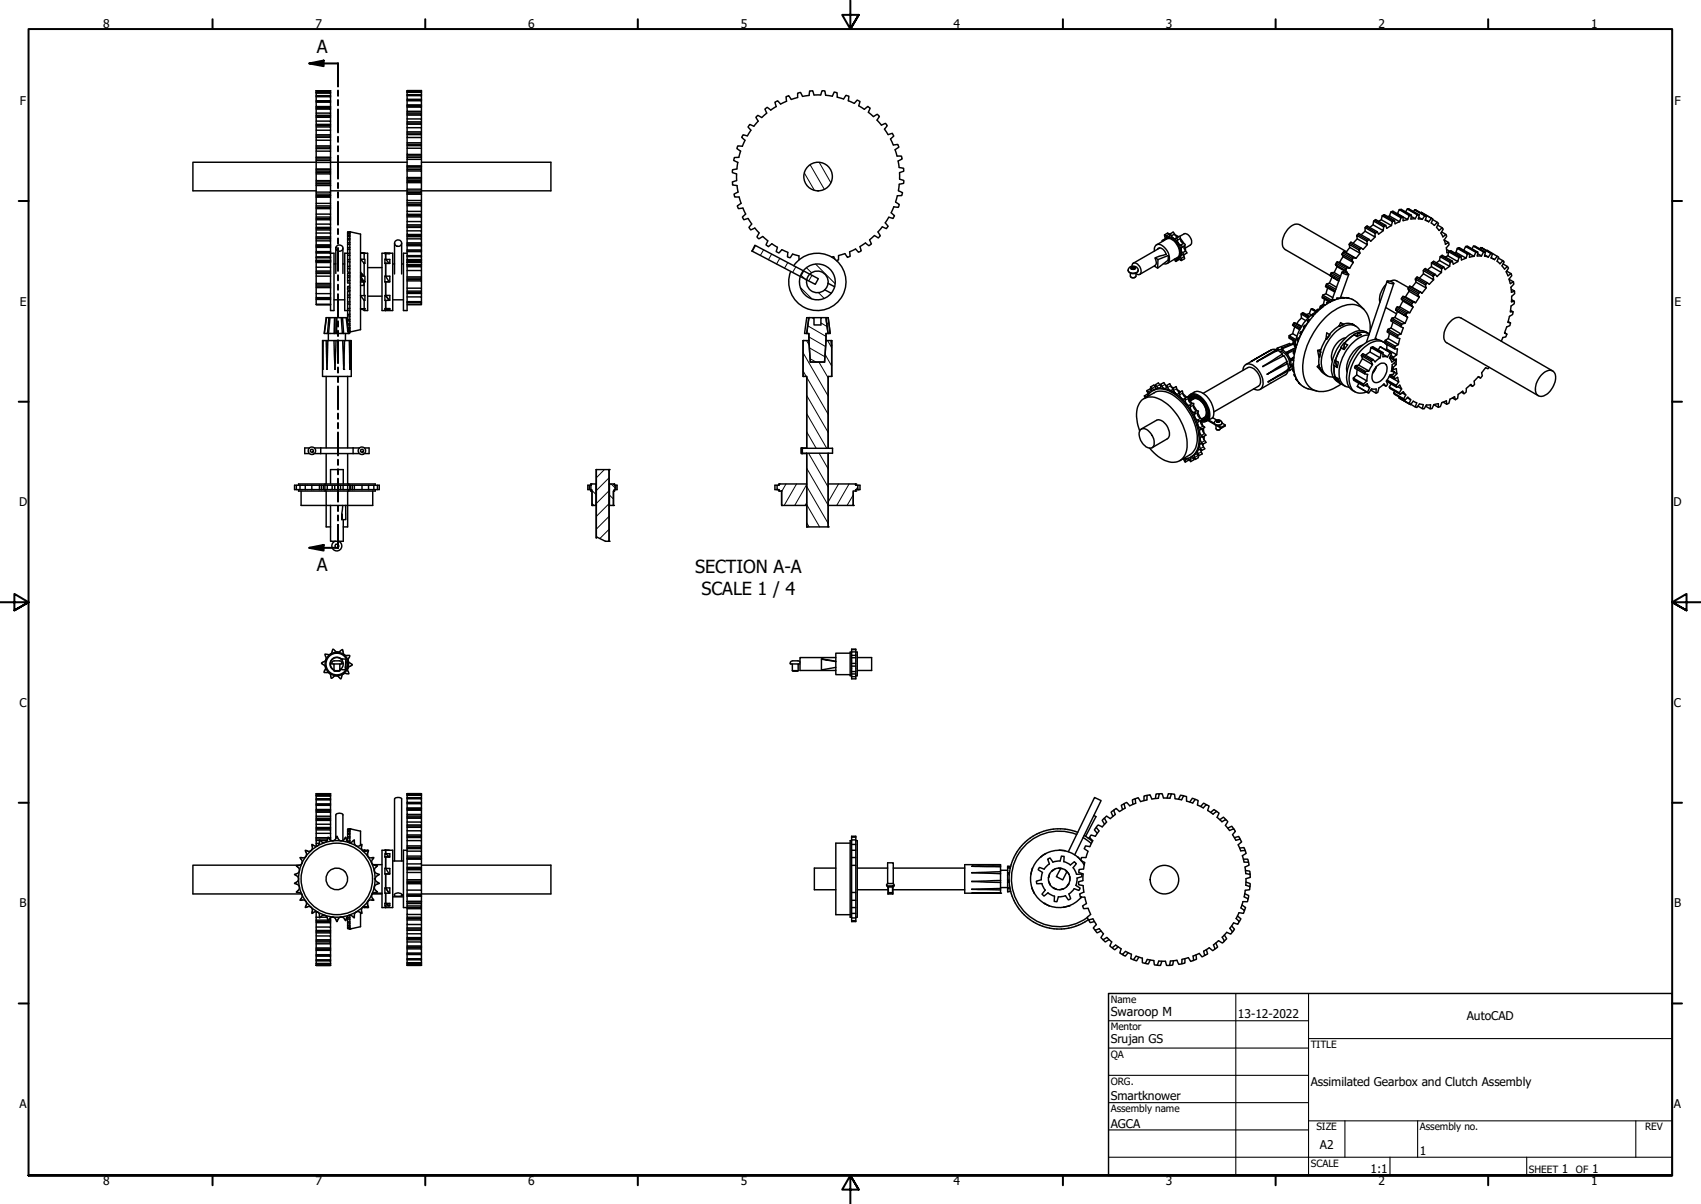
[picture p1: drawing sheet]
<svg xmlns="http://www.w3.org/2000/svg" width="594mm" height="420mm" viewBox="0 0 594 420" stroke-linecap="round" stroke-linejoin="round" font-family="sans-serif">
<defs><g id="words">
<g font-size="6.3">
<text x="110.7" y="18.6">A</text>
<text x="110.7" y="199.2">A</text>
<text x="242.8" y="200">SECTION A-A</text>
<text x="245" y="207.6">SCALE 1 / 4</text>
</g>
<text font-size="4.3" x="387.9" y="354.6">Swaroop M</text>
<g font-size="4.2">
<text x="36" y="9.8">8</text>
<text x="110.2" y="9.8">7</text>
<text x="184.5" y="9.8">6</text>
<text x="258.8" y="9.8">5</text>
<text x="333" y="9.8">4</text>
<text x="407.2" y="9.8">3</text>
<text x="481.5" y="9.8">2</text>
<text x="555.8" y="9.8">1</text>
<text x="7" y="36.7">F</text>
<text x="584.8" y="36.7">F</text>
<text x="6.9" y="106.7">E</text>
<text x="584.8" y="106.7">E</text>
<text x="6.7" y="176.7">D</text>
<text x="584.5" y="176.7">D</text>
<text x="6.8" y="246.7">C</text>
<text x="584.6" y="246.7">C</text>
<text x="6.9" y="316.7">B</text>
<text x="584.7" y="316.7">B</text>
<text x="432.4" y="355.4">13-12-2022</text>
<text x="512.3" y="356">AutoCAD</text>
<text x="387.9" y="364.1">Srujan GS</text>
<text x="387.9" y="384">Smartknower</text>
<text x="457.8" y="379">Assimilated Gearbox and Clutch Assembly</text>
<text x="6.8" y="386.7">A</text>
<text x="584.6" y="386.7">A</text>
<text x="387.9" y="393.5">AGCA</text>
<text x="460.9" y="400.9">A2</text>
<text x="495.9" y="403.1">1</text>
<text x="36" y="413.6">8</text>
<text x="110.2" y="413.6">7</text>
<text x="184.5" y="413.6">6</text>
<text x="258.8" y="413.6">5</text>
<text x="333" y="413.6">4</text>
<text x="407.2" y="413.6">3</text>
<text x="478.6" y="409.4">1:1</text>
<text x="481.5" y="413.6">2</text>
<text x="545.5" y="409.4">1</text>
<text x="555.8" y="413.6">1</text>
<text x="556.1" y="409.4">1</text>
</g>
<g font-size="3.5">
<text x="387.9" y="350">Name</text>
<text x="387.9" y="359.5">Mentor</text>
<text x="457.8" y="365.7">TITLE</text>
<text x="387.9" y="369">QA</text>
<text x="387.9" y="378.6">ORG.</text>
<text x="387.9" y="388.2">Assembly name</text>
<text x="459.7" y="394.4">SIZE</text>
<text x="495.9" y="394.5">Assembly no.</text>
<text x="574.5" y="394.4">REV</text>
<text x="457.8" y="407.1">SCALE</text>
<text x="534" y="409.4">SHEET</text>
<text x="550.4" y="409.4">OF</text>
</g>
</g></defs>
<!-- layer: Hatch (ANSI) -->
<g fill="none" stroke="#000" stroke-width=".35">
<path d="M283 57.5l4.9 8.6M286.1 56.7l4.1 7.1M280.9 60.4l3.5 6M263.9 85.7l-1.1 2M266.7 87.2l-1.1 1.9M269.5 88.7l-1.1 2M272.4 90.1l-1.2 2M275.1 91.6l-1.1 2M277.9 93.1l-1.1 2M279.7 96l2.1 2M280.7 94.6l-1.1 2M281.7 93.5l1.8 1.7"/>
<path d="M283.6 96.1l-1.2 1.9M284.9 92.2l6.8 6.8M279.6 100.4l3.9 3.8M281.7 118.9l.9 1.5M282.1 113.7l6.4 3.7M282.5 117.6l5.9 3.3M283.5 110.8l.8 .5M285.8 102.1l2 2M286.7 112.7l2.2 1.3M289.1 118.9l1.3 2.4M289.4 112.4l-.6 .7M280.5 129.5l1.1 1.9"/>
<path d="M280.5 123.1l8.7 15.1M281.7 138l7.5 12.9M281.7 131.7l7.5 12.9M282.7 121.4l5.4 3.1M283 125.2l2 1.1M286 126.3l3.2 5.6M288.2 123.7l2.2 4M280.2 156.9l-.4 .2M281.7 150.7l3.4 5.7M281.7 144.4l7 12M282.4 158.2l6.8 11.8M286.1 158.2l3.1 5.4"/>
<path d="M206.4 170.8l1.8 1.8M206.8 175.7l.7 .7M211.1 163.9l-2.8 2.8M212.7 175.7l-4.4 4.5M212.7 171.2l-4.4 4.5M212.7 166.7l-4.4 4.5M212.9 172.8l1.3 1.4M213.4 168.9l1.4 1.3M274.5 168.9l-1.5 2.7M278.2 168.9l-4.3 7.5M281.7 169.1l-4.1 7.3M281.7 175.4l-.5 1"/>
<path d="M281.7 176.1l4.6 7.8M281.7 169.8l7.5 12.9M281.7 163.4l7.5 12.9M292.9 168.9l-3.7 6.3M296.5 168.9l-4.3 7.5M298 172.7l-2.2 3.7M298.8 171.2v.2M299.6 169.9l-.6 1M212.7 184.7l-3.2 3.2M212.7 180.2l-4.4 4.4M281.7 182.5l.9 1.4"/>
</g>
<!-- layer: Visible (ANSI) -->
<g fill="none" stroke="#000" stroke-width=".51">
<path d="M110.4 31.7h5v.5M110.4 31.7h5zM110.4 31.7h5M110.4 39.5v.7h5v.4M110.4 38.1v1.4h5v.7M110.4 37.8v.3h5v1.4M110.4 37.4v.4h5v.3M110.4 37.2v.2h5v.4M110.4 35.7v1.5h5v.2M110.4 35.4v.3h5v1.5M110.4 35.2v.2h5v.3M110.4 33.8v1.4h5v.2"/>
<path d="M110.4 33.6v.2h5v1.4M110.4 33.4v.2h5v.2M110.4 32.5v.9h5v.2M110.4 32.4l5 .1v.9M110.4 32.2l5 .3M110.4 32.2l5 .2M110.4 31.7v.5M142.2 32v-.3h5v.3M142.2 31.6l5 .1zM142.2 39.8v.4h5v1.3M142.2 39.4v.4h5v.4M142.2 38.8v.6h5v.4"/>
<path d="M142.2 37.4v1.4h5v.6M142.2 37.1v.3h5v1.4M142.2 36.8v.3h5v.3M142.2 36.6v.2h5v.3M142.2 35.2v1.4h5v.2M142.2 34.9v.3h5v1.4M142.2 34.6v.3h5v.3M142.2 33.4v1.2h5v.3M142.2 33.2v.2h5v1.2M142.2 33.1l5 .1v.2M142.2 32.2v.9l5 .1M142.2 32.1l5 .1v.9"/>
<path d="M142.2 32l5 .2M142.2 32l5 .1M276.4 34.7l-.9-1.3-1 .4 .2 1.5-2.1 1-1-1.1-1 .5 .5 1.5-1.9 1.2-1.2-1-.5 .4-.4 .3 .7 1.4-1.8 1.5-1.3-.8-.7 .7 .8 1.4-1.5 1.7M278.6 34l-2.2 .7M282.6 33.3l-2.3 .3-.7-1.4-1 .3v1.5M284.3 33.1l-.5-1.4h-1l-.2 1.6M286.6 33.1l-2.3 .1M286.6 33.1l.5-1.4h1l.3 1.6 2.3 .3 .6-1.5 1.1 .3v1.5l2.2 .6M294.6 34.5l.9-1.2 1 .3-.2 1.6 2.1 .9 1-1.2 1 .5-.5 1.5 2 1.2 1.2-1 .8 .7-.6 1.4M303.3 39.2l1.7 1.5 1.4-.8 .7 .7-.8 1.3 1.5 1.8 1.4-.7 .4 .4 .3 .5-1 1.2 1.3 1.9M110.4 59.7v.5h5v.5M110.4 59.2v.5h5v.5"/>
<path d="M110.4 59v.2h5v.5M110.4 56.7v2.3h5v.2M110.4 56v.7h5v2.3M110.4 55.5v.5h5v.7M110.4 55v.5h5v.5M110.4 54.9l5 .1v.5M110.4 52.7v2.2l5 .1M110.4 51.9v.8h5v2.2M110.4 51.4v.5h5v.8M110.4 50.9v.5h5v.5M110.4 48.9v2h5v.5M110.4 47.9v1h5v2"/>
<path d="M110.4 47.5v.4h5v1M110.4 47v.5h5v.4M110.4 45.4v1.6h5v.5M110.4 44.3v1.1h5v1.6M110.4 43.9v.4h5v1.1M110.4 43.4v.5h5v.4M110.4 42.3v1.1h5v.5M110.4 40.9v1.4h5v1.1M110.4 40.6v.3h5v1.4M110.4 40.2v.4h5v.3M110.4 56.6h-43v10h43M115.4 56.6h26.8"/>
<path d="M142.2 59.7v2.3h5v.4M142.2 59.2v.5h5v2.3M142.2 58.6v.6h5v.5M142.2 58.1v.5h5v.6M142.2 57.9v.2h5v.5M142.2 55.6v2.3h5v.2M142.2 54.9v.7h5v2.3M142.2 54.4v.5h5v.7M142.2 53.9v.5h5v.5M142.2 51.7v2.2h5v.5M142.2 50.8v.9h5v2.2M142.2 50.3v.5h5v.9"/>
<path d="M142.2 49.8v.5h5v.5M142.2 48v1.8h5v.5M142.2 47v1h5v1.8M142.2 46.5v.5h5v1M142.2 46v.5h5v.5M142.2 44.6v1.4h5v.5M142.2 43.3v1.3h5v1.4M142.2 43v.3h5v1.3M142.2 42.5v.5h5v.3M142.2 41.5v1h5v.5M142.2 40.2v1.3h5v1M147.2 56.6h45.2v10l-45.2 .1v-.7h-5v-2.3"/>
<path d="M259.3 51l-1.6-.1-.3 1 1.3 .8-.7 2.2-1.5 .1-.3 1 1.5 .7-.3 2.3-1.6 .2v.5v.5l1.5 .5v2.3M260.2 49l-.9 2.1M261 47.4l-1.5-.4-.5 .9 1.2 1M262.3 45.5l-1.3 1.9M263.3 44l-1.4-.6-.7 .9 1.1 1.1M310.2 47l1.5-.5 .5 1-1.2 1M311 48.5l1 2.1M312 50.6l1.6-.2 .3 1-1.3 .8 .7 2.3h1.5l.3 1-1.4 .7 .3 2.3M314.1 58.5l1.5 .2 .1 1-1.5 .5M110.4 79.8v.4h5v1.1M110.4 79.4v.4h5v.4M110.4 78.2v1.2h5v.4"/>
<path d="M110.4 76.7v1.5h5v1.2M110.4 76.2v.5h5v1.5M110.4 75.7v.5h5v.5M110.4 74.7v1h5v.5M110.4 72.8v1.9h5v1M110.4 72.4v.4h5v1.9M110.4 71.9v.5h5v.4M110.4 71v.9h5v.5M110.4 68.2h5v.5h-5zM110.4 67v.7h5v.5M110.4 64.7v2.3h5v.7M110.4 64.6v.1h5v2.3"/>
<path d="M110.4 64v.6h5v.1M110.4 63.5v.5h5v.6M110.4 63v.5h5v.5M110.4 60.7v2.3h5v.5M110.4 60.2v.5h5v2.3M110.4 67.7v.5M115.4 66.6l26.8 .1v.5h5v.5M115.4 71v-2.3h-5v2.3h5v.9M142.2 79.4v1.2h5v1.2M142.2 78.9v.5h5v1.2M142.2 78.5v.4h5v.5M142.2 77.3v1.2h5v.4"/>
<path d="M142.2 75.7v1.6h5v1.2M142.2 75.2v.5h5v1.6M142.2 74.8v.4h5v.5M142.2 73.8v1h5v.4M142.2 71.8v2h5v1M142.2 71.3v.5h5v2M142.2 70.8v.5h5v.5M142.2 70v.8h5v.5M142.2 67.7v2.3h5v.8M142.2 67.7h5v2.3M142.2 67.2v.5h5M142.2 66v.7h5v.5"/>
<path d="M142.2 63.4v.3h5v2.3M142.2 62.9v.5h5v.3M142.2 62.4v.5h5v.5M142.2 62v.4h5v.5M257.2 63l-1.4 .5v1.1l1.6 .2 .3 2.2-1.4 .7 .3 1h1.5M258.2 68.8l.6 2.2-1.3 .9 .4 .9 1.6-.2M259.4 72.6l1 2.1M260.4 74.7l-1.1 1 .5 1 1.5-.5 1.2 2M262.5 78.2l-.9 1.2 .6 .8 1.4-.6M263.6 79.6l1.5 1.7M310.4 75.8l-1.2 2 1 1.2-.6 .8-1.4-.6-1.6 1.7 .9 1.4-.7 .7-1.4-.8M311.3 74.3l1.1 1-.5 .9-1.4-.4"/>
<path d="M312.2 72.2l-1 2.1M312.8 70.5l1.3 .9-.3 1-1.6-.2M313.4 68.3l-.6 2.2M313.8 66.6l1.4 .6-.2 1-1.6 .1M314.2 60.2v2.3M314.2 62.5l1.5 .5v.5l-.1 .5-1.5 .3-.3 2.3M476.8 79.4l3.5 2v1.3l-3.5-2zM477.1 79.1l-.3 .3M479.6 78.5l-1.2 .9M479.7 77.1l3.5 2.1-.1 1.3-3.5-2zM480.1 76.9l-.4 .2M482.4 76.7l-.9 .5"/>
<path d="M482.7 75.3l3.6 2-.3 1.4-3.6-2zM483.1 75.1l-.4 .2M483.6 78.9l.4-.2-3.6-2.1-.3 .3 3.5 2-.4 .3M484 78.7l.3 1 1.7-1M485.3 75.4l-.6 .2M485.8 74l3.5 2-.5 1.4-3.5-2zM486.1 73.8l-.3 .2M486.7 77.1l.3-.2-3.5-2-.4 .2 3.6 2-.4 .2M487 76.9l.2 1.2 1.6-.7M488 74.6h.1M488.7 73.1l3.5 2.1-.6 1.4-3.5-2zM488.7 73.1h.3"/>
<path d="M489.6 75.9l.4-.2-3.5-2-.4 .1 3.5 2.1-.3 .1M490 75.7v1.3l1.6-.4M491.5 72.9l-.6 1.1M491.8 72.9h-.3l3.5 2.1-.7 1.3M492.6 75.2l.4-.1-3.6-2h-.4l3.6 2.1h-.4M492.9 75.5l1.4 .8M493 75.1l-.2 1.3 1.5-.1M494 73.3l-.4 .5M494.3 73.3h-.3l3.6 2-.8 1.3M495 75h.4l-3.6-2.1 3.9 2.1h-.3M495.5 75.9l1.3 .7M495.7 75l-.3 1.4 1.4 .2"/>
<path d="M496.4 74.1l-.1 .2M497.6 75.3l.3 .1-3.6-2.1 3.9 2.1h-.3M497.8 76.7l1.2 .7M498.2 75.4l-.4 1.5 1.2 .5M499.9 76.2l.3 .1-3.8-2.2 3.5 2.1-.9 1.2M500.2 76.3l.2 .1-.5 1.4 1.1 .9 1-1.1-1.6-1M502 77.6l.4 .4-.7 1.4 .9 1 1.1-.9-1.5-.9M503.7 79.5l.4 .5-.9 1.3 .7 1.4 1.1-.9-1.5-.9M110.4 91.4v.2h5M110.4 91.6v1.7h5M110.4 93.3v1.3h5M110.4 94.6v.4h5"/>
<path d="M110.4 95v.4h5M110.4 95.4v1h5M110.4 96.4v2.5h5M110.4 98.9v.5h5M110.4 99.4v.5h5M110.4 99.9v.5h5M110.4 89.6v.2l5 .2M110.4 88.3v1.3h5v.2M110.4 88.1v.2h5v1.3M110.4 87.8v.3h5v.2M110.4 86.3v1.5h5v.3M110.4 86.1v.2h5v1.5"/>
<path d="M110.4 85.8v.3h5v.2M110.4 85.4v.4h5v.3M110.4 84.1v1.3h5v.4M110.4 83.4v.7h5v1.3M110.4 83v.4h5v.7M110.4 82.7v.3h5v.4M110.4 81.3v1.4h5v.3M110.4 80.2v1.1h5v1.4M110.4 90v.8M115.4 91.2h-5v.2h5M115.4 91.1l-5 .1M115.4 91l-5 .1"/>
<path d="M115.4 90.8l-5 .2M115.4 88.4h1.2v20h-1.2v-18.4l-5-.2M116.6 92.1h.7M117.3 86.6v8.8M119.8 86.6v8.8M119.8 92.1h.6M121.4 96.8l.1 1.2M121.4 81v13.9l.8 .2M121.4 91.3l.8 .1M121.4 89.1h.8M121.4 93.7l.8 .1M121.4 85.3h.8"/>
<path d="M121.4 87h.8M121.4 96.8l.8 .1M121.4 96.2l.8 .1M121.4 88.4h-1v20h1M122.2 80.9l3.7 .8v33.3l-3.7 .9M122.2 80.9v35M122.2 95.3l-.8 .2v1.3M122.2 97.8l-.8 .2v.7l.8 .1M122.2 99.8l-.8 .2v1.2l.8 .2M122.2 90.5l-.8 .2M122.2 80.9l-.8 .1M122.2 81l-.8 .2"/>
<path d="M122.2 80.9l-.8 .2M122.2 83.7h-.8M122.2 83.2l-.8 .2M122.2 88.3l-.8 .2M122.2 92.8l-.8 .3M122.2 84.6l-.8 .2M122.2 81.6l-.8 .1M122.2 81.3l-.8 .2M122.2 82.5h-.8M122.2 82.1l-.8 .2M122.2 86.3l-.8 .2M125.9 97l1.3 2"/>
<path d="M125.9 99.6h1.3M125.9 95l1.2 1.4M126.4 95.5l-.5 .4h.8M126.4 97.7l-.5 .7h.9M126.6 95.9l-.4 .5M127.2 98.3h.2zM127.2 98.3l-1.3-1.9h1.5v1.9M127.2 91.9h.2zM127.2 88.4l.2 .1zM127.2 98.3v4.8l.2 .1h-1.5l1.3 1.6M127.2 91.9l-1.3-1.4h1.5v1.4M127.2 88.4l-1.3-.1 1.5 .1"/>
<path d="M127.2 88.5v2M127.2 91.9v4.5M127.2 99.1l-.4 .5M127.4 88.4h1v20l-1.2-.2M128.4 93.4h5M134.4 88.4h1.5M134.4 88.4h-1v20h3.8v-20h-2.1M134.7 90.5h1.4v1.4h-1.7h1.5M134.7 90.5h-.3v1.4M134.7 96.4v-4.5v4.5h-.3v1.9M134.7 96.4l1.2 1.9h-1.5h.3M134.7 88.5v2"/>
<path d="M134.7 98.3v4.8M134.7 96.4h1.4v1.9h-1.4M134.7 90.5l1.2 1.4M136.1 88.4h-1.7l1.5 .1M137.2 92.1h.6M137.8 84.9v10.7M140.3 84.9v10.7M140.3 92.1h.6M142.2 98h5v2.6M142.2 97.6h5v.4M142.2 97.1h5v.5M142.2 96.6h5v.5"/>
<path d="M142.2 94.4h5v2.2M142.2 93.1h5v1.3M142.2 92.7h5v.4M142.2 92.4h5v.3M142.2 92.3l5 .1M142.2 91.4h5l-5 .1h5v.8M142.2 90.7l5 .1v.6M142.2 90.6l5 .2M142.2 89.6v1l5 .1M142.2 89.4v.2h5v1M142.2 89.2v.2h5v.2M142.2 87.8v1.4h5v.2"/>
<path d="M142.2 87.5v.3h5v1.4M142.2 87.2v.3h5v.3M142.2 85.8v1.4h5v.3M142.2 85.4v.4h5v1.4M142.2 85.1v.3h5v.4M142.2 84.8v.3h5v.3M142.2 83.4v1.4h5v.3M142.2 82.6v.8h5v1.4M142.2 82.2v.4h5v.8M142.2 81.8v.4h5v.4M142.2 80.6v1.2h5v.4M142.2 88.4h-1.3v20h1.3v-17.6"/>
<path d="M263.7 85.6l22.1 11.7-1.1 1.9-22.1-11.6zM265.1 81.3l-.7 1.4 .3 .3 .3 .4 1.4-.9 1.7 1.5M268.2 84.1l-.7 1.3 .9 .7 1.2-1 1.9 1.2M271.5 86.3l-.4 1.5 .9 .5 1.1-1.2 2.1 1M275.1 88.1l-.1 1.5 .5 .2 .5 .2 .8-1.3M276.8 88.7l2.2 .6 .1 1.4M277.2 92.7a10 10 0 0 1 16.9 .7 10 10 0 0 1-7.9 14.9 10 10 0 0 1-10.1-13.5M289.2 98.9a3.8 3.8 0 0 0-4.3-4.3 3.8 3.8 0 0 0-2.8 5.4 3.8 3.8 0 0 0 5.9 1.2M290.5 89.7l.6-.1 .5 .8M292.9 89.2v1.5l-.7 .2M295.1 88.5l-2.2 .7M296.7 87.9l.2 1.6-.9 .3-.9-1.3"/>
<path d="M298.8 86.9l-2.1 1M300.4 86.1l.4 1.4-.4 .3-.6 .3-1-1.2M303.7 83.7l.7 1.4-.9 .7-1.2-1-2 1.2M305.4 82.2l-1.7 1.5M394.5 93.3a1.67 1.67 0 0 1 2-.4 1.67 1.67 0 0 1 .8 2 1.98 1.98 0 0 1-3.3-.6zM394.8 95.3v1.1a1.13 1.13 0 0 0 1.9 0v-1.1M395 96.8l.4 .1 1.1-.1M395.2 93.3l1.2 .2-.1 .4-1.2-.2zM395.2 93.3v.5M395.4 92.9a1.07 1.07 0 0 1 .6-1.2 1.07 1.07 0 0 1 1.3 .5 2.48 2.48 0 0 1 .7 3.6l-1.3-.3M395.9 93.7l.3 .2M395.9 93.7l-.6 .1"/>
<path d="M395.9 93.2v.5M403.2 87.6a1.78 1.78 0 0 1 .8-2.2 1.78 1.78 0 0 1 2.3 .6 4.8 4.8 0 0 1 1.8 5.6l-.9 .5-.9-.1M403.4 92.7l-5.3 3M403.5 90a2.64 2.64 0 0 1-.1 2.7M403.9 85.4l3.5-2a3.3 3.3 0 0 1 3.8 2.2 3.1 3.1 0 0 1 0 4.3l-3.5 2M404.2 87a1.47 1.47 0 0 1 2.5 .6l.7 1.2M404.4 90.6l-.1 3M405.1 86.5l-9.3 5.4M406.3 83.9h-.3v.3M406.3 83.9h.2M406.6 83.9a1.89 1.89 0 0 1 3.2-.3 5.3 5.3 0 0 1 1.9 6.4l-1.4 .4M406.7 83.7l-.4 .2"/>
<path d="M406.9 83.4l-1 .5M407.3 88.8l-3.8 1.2 .9 .6 3.5-1.4 .1 1.8-.1-.2M407.3 82.3l.8 .4M407.3 82.3l-.6-.3 .3 1.2M408 90.8l-3.7 2.8-1-.7 .1-.2M408.1 82.7l-.9 .4M408.1 82.7l1 .1 .7 .4M408.4 81.7l-.6-.4-1.1 .7M408.4 81.7l.2 .2M408.4 81.7l-1.1 .6M408.7 81.6l1.1-.6 .4 .7M409.1 82.3l.7 .9"/>
<path d="M409.1 82.3l-.5-.7-.5 1.1M409.8 83.2h.8M409.8 83.2l1.7 1.7-.3-.8a.66 .66 0 0 0-.4-1l-.2 .1M410.2 81.7l.5 .7 .8 .3M410.2 81.7l-1.1 .6M410.3 82l1.3 .6M411 90.4l-.3 .8-.6-.7M411.2 83.9l1-.7 1 1.3 .2 .4-1.1 .6M411.4 90.2l.8-.6 .2-.4 .2 1.7-1.2-.7M411.5 84.9l.6 .5a.56 .56 0 0 1 .6 .2 .56 .56 0 0 1 0 .7l-.2 .9zM411.6 82.6l.4-.1a3.3 3.3 0 0 0 1.7 2.6 .44 .44 0 0 1 .3 .4 .44 .44 0 0 1-.4 .4 3.2 3.2 0 0 0 .9 2.4l-1.1 .6M411.6 82.6l-1 .6"/>
<path d="M411.7 90.3l-.9 .4M411.9 90.4l-1.2 .8M412.1 82.5l1.4-.9a2.57 2.57 0 0 1 2.2 3.9l-1.7 1.1M412.5 87.2l.9 1.7h-.8l-.2 .3zM413.4 88.9l.3 1.4-1.1 .6M413.5 89.6l-1 .6M413.5 88.9l-.1 .1M413.7 85.8l-1 .6M413.8 85.8l.2 1.7M414.1 87.6l-1.1 .6M463.1 99.5l.2-.4 3.2 1.8M463.3 99.1l1-.3 2.5 1.4"/>
<path d="M464.7 95.7l.2-.5 3.1 1.7M464.9 95.2l1.1-.1 2.2 1.3M465.2 96.7l-.9 2.1M466.4 92.3l3.6 2.1 .5 .7-3.5-2zM466.7 91.9l-.3 .4M466.9 91.4l-.2 .5 3.5 2-.2 .5M467 93.1l-1 2M467.6 98l-3.1-1.9 3.1 2M467.9 91.5l-1-.1 3.6 2.1-.3 .4M467.9 91.5l3.5 2.1-.9-.1M468.6 88.7l3.6 2 .4 .9-3.5-2zM468.7 95h.8a1.33 1.33 0 0 1 1.5 .9l-.9-.1z"/>
<path d="M468.7 95l-3.5 9.6M468.9 88.2l-.3 .5M469.1 89.6l-1.2 1.9M469.3 87.8l-.4 .4 3.5 2.1-.2 .4M470.1 88.1l-.8-.3 3.5 2-.4 .5M470.1 88.1l3.5 2-.8-.3M470.3 87.9l-16.4-9.5a4.1 4.1 0 0 0-4.8 2.6 5 5 0 0 0-.5 5.8l15.9 9.3 .2-.4 3.1 1.8M470.5 95.1l-.1 .2M471 95.8l-2.9 8.3M471.2 85.3l3.5 2 .3 1.1-3.6-2.1zM471.4 86.3l-1.3 1.8M471.5 84.9l-.3 .4"/>
<path d="M472.6 91.6l-1.2 2M473.8 82.1l3.6 2.1 .1 1.2-3.5-2zM474 83.4l-1.4 1.5M474.2 81.8l-.4 .3M475 88.4l-1.4 1.7M475 86.9l.4-.4-3.6-2-.3 .4 3.5 2-.3 .4M476.8 80.7l-1.4 1.3M477.5 85.4l-1.4 1.6-.7-.5M477.8 83.9l.3-.4-3.6-2.1-.3 .4 3.6 2.1-.4 .3M480.3 82.7l-1.6 1.5-.6-.7M480.6 81.2l.4-.3-3.5-2.1-.4 .3 3.5 2.1-.3 .2M483.1 80.5l-1.6 1.2-.5-.8"/>
<path d="M484 99.4a7.1 7.1 0 0 0-2 6.1M484.4 98.1h.9a1.33 1.33 0 0 1 1.4 .9h-.6a1.58 1.58 0 0 1-1.7-.9zM484.4 98.1l-7.2 21.4M485.5 98.1l1.7-.3 4.7 2.6M486.8 98.9l-6.6 19.6M492.3 99.9l-.3 .4 3.6 2-.4 .5M494.3 97.4l3.5 2 .3 1.1-3.6-2zM494.5 98.5l-1.4 1.7M494.6 97l-.3 .4M497.1 94.4l3.5 2 .1 1.2-3.6-2.1zM497.1 95.5l-1.4 1.6M497.4 94l-.3 .4"/>
<path d="M498.2 99l.3-.3-3.6-2.1-.3 .4 3.6 2-.4 .4M499.9 93.1l-1.3 1.1M499.9 91.7l3.6 2.1-.1 1.3-3.5-2zM500.3 91.5l-.4 .2M500.7 97.6l-1.5 1.6-.7-.5M501 96.1l.3-.4-3.5-2-.4 .3 3.6 2.1-.4 .3M502.7 90.9l-1.1 .8M503 89.6l3.5 2-.2 1.3-3.6-2zM503.4 89.3l-.4 .3M503.4 95.1l-1.5 1.4-.6-.8M503.9 93.5l.4-.3-3.6-2-.4 .3 3.6 2-.4 .3M504.4 83.7l1.5 .9-1.1 .7z"/>
<path d="M505 81.8l.3 .7-.9 1.2M505.2 87l1.1 .7-.3 .2M505.7 89.3l-.9 .4M505.9 84.6l.2 .8-1 1.1 .2 1.7 .7-.2M506 87.9l3.5 2-.4 1.4-3.4-2zM506.3 92.9l-1.6 1.2-.4-.9M506.9 91.4l.3-.3-3.5-2-.3 .2 3.5 2.1-.4 .2M507.2 91.1l.4 1.1 1.5-.9M508.5 88.1l-.5 .1M509 86.7l3.5 2-.5 1.4-3.5-2zM509.3 86.5l-.3 .2M509.9 89.7l.4-.1-3.6-2.1-.4 .2 3.6 2-.4 .2"/>
<path d="M510.3 89.6l.1 1.1 1.6-.6M511.9 86l-.7 1.4M512.3 86h-.4l3.5 2.1-.6 1.4M512.9 88.6l.4-.1-3.6-2h-.4l3.6 2.1-.4 .1M513.3 88.5l1.5 1-1.6 .3zM514.6 85.9l-.5 .9M514.9 86l-.3-.1 3.6 2-.8 1.4M515.7 88h.4l-3.8-2 3.4 2-.3 .1M516.1 88.5l1.3 .8M516.1 88l-.2 1.3h1.5M517.1 86.4l-.3 .4M517.5 86.5l-.4-.1 3.6 2-.9 1.3"/>
<path d="M518.2 87.9l.3 .1-3.6-2 3.9 2h-.3M518.6 89l1.2 .7M518.8 88l-.3 1.4 1.3 .3M519.3 87.5l3.6 2-.9 1.1M520.7 88.4l.3 .1-3.5-2 3.8 2.1-.3-.1M520.8 90l1.2 .6M521.3 88.6l-.5 1.4 1.2 .6M522.9 89.5l.5 .3-.5 1.4 1 .9 1-1.1-1.6-.9M524.9 91l.4 .4-.7 1.4 .9 1.1 1-.9-1.5-.9M526.5 93l.4 .6-.9 1.2 .7 1.4 1-.7-1.5-.9M527.7 95.5l.3 .7-1 1.2 .5 1.6 1.1-.7-1.5-.8M528.6 98.3l.1 .9-1 1 .2 1.8 1.1-.4-1.2-.7"/>
<path d="M110.4 100.4v2.1h5M110.4 102.5v1.4h5M110.4 103.9v.3h5M110.4 104.2v.3h5M110.4 104.5v1.7h5M110.4 106.2l5 .1M110.4 106.3h5M112.6 118.9h10.1v12.5h-10.1zM112.7 118.9v10l.1-10M113.9 118.9l.3 10M114 110.8l-.7 5.6M114.5 118.9l-.3 10"/>
<path d="M114.7 116.4v2.5M114.9 110.8h1.9M114.9 110.8l-.5 5.6h2.3M114.9 110.8h-1l-.7 5.6h1.2M115.3 110.8l-.6 5.6M116.6 118.9l.4 10M116.6 104.6h3.8M116.7 116.4h.8M116.8 110.8h.9M116.8 110.8l-.1 5.6M116.9 110.8l-.1 5.6M117.3 118.9l-.3 10"/>
<path d="M117.4 110.8l-.1 5.6M117.5 116.4h2.5M117.7 110.8h1.9M117.7 110.8l-.2 5.6M119.2 110.8l.4 5.6M119.6 110.8h1.6M119.6 110.8l.4 5.6M119.7 118.9l.3 10 .3-10M120 116.4h1.8M120.6 116.4v2.5M120.9 110.8l.5 4.1M121.2 110.8h.2"/>
<path d="M121.2 110.8l.2 2.3M121.4 108.2l.8 .2M121.4 114.5l.8 .2M121.4 114.2l.8 .1M121.4 115.2l.8 .2M121.4 115l.8 .2M121.4 110.2l.8 .2M121.4 106l.8 .2M121.4 113.3l.8 .3M121.4 113h.8M121.4 111.9l.8 .2M121.4 111.5h.8"/>
<path d="M121.4 103.7l.8 .2M121.5 115.6l.1 .8M121.7 115.7l.5 .2M122 118.9l.2 10 .1-10M122 115.9l.1 .5h-.3M122.2 101.6l-.8 .2v13.7l.8 .2M122.2 115.8l-.5-.1 .1 .7M122.2 107.6l-.8 .1M122.2 109.6l-.8 .1M122.2 100.4l-.8 .2M122.2 105.3l-.8 .1M122.2 102.9l-.8 .1"/>
<path d="M125.9 107.9h.5M127.2 104.8v2.9h.2h-1.5l1.3 .5h.2v-.5M127.4 103.2v1.6h-.2M128.4 103.4h5M134.4 107.7v.5h1.5M134.4 107.7h.3zM134.7 103.1h-.3v1.7h1.5l-1.2-1.6M134.7 103.1l-.3 .1M134.7 107.7h1.4v.5zM134.7 103.1h1.4v1.7h-.2zM134.7 104.8v2.9M134.7 108.2v.2"/>
<path d="M134.7 107.7l1.2 .5M137.2 104.6h3.7M142.2 102h5v.4h-5M142.2 101.6h5v.4M142.2 100.6h5v1M142.2 105.7h5v.6h-5M142.2 105.5h5v.2M142.2 105.3h5v.2M142.2 103.6h5v1.7M147.2 102.4v1.2M280.5 118.9v12.5h1.2v25v-25M280.5 118.9h2"/>
<path d="M280.5 118.9v12.5M281.7 110.8h.8l-.8 5.6h-.7zM282.5 118.9l.5 7.4h5l.5-7.4M282.5 116.4v2.5M284.3 110.8h2.4M288.5 110.8h-1.8v2.6h-2.4v-2.6h-1.8l-.8 5.6h.8v2.5M288.5 110.8l.7 5.6h-.7v2.5M288.5 110.8l.7 5.6h.7l-.7-5.6M288.5 118.9h2v12.5M288.5 110.8h.7M288.5 116.4v2.5M289.2 110.8l.7 5.6"/>
<path d="M290.3 118.9l.1 12.5h-1.2v25v-25M291.5 100.1l-2.3-1.3-.5 1.5-.7 .8 2.3 1.2M291.5 100.1l-1.2 2.2M291.5 100.1a6.3 6.3 0 0 0-6.7-7.9 6.3 6.3 0 0 0-4.8 9.1 6.3 6.3 0 0 0 10.3 1.1M450.2 117.1v.5l2.3 1.3M450.2 117.6v.4l2.2 1.3M451.4 113.5l2.5 1.5M451.5 118.7l.2 .8M451.7 113.1l-.3 .4 2.6 1.4M451.9 112.6l-.2 .5 2.5 1.4M451.9 120l-4 1.6M452.2 114.1l-.7 2.3"/>
<path d="M452.4 119.8l-.7-.3-.3 .4M452.9 117.3l-1.4-.9-1.3 .7 2.4 1.4M453.3 118l.5 .1-.4 .9-.4-.4zM453.4 119l-.5 1.4M454.3 116.6l-.5 1.4M454.3 115.7l.6 .1-.5 .9-.4-.4zM454.4 116.7l-.6 1.4-.5-.1M454.4 109.6l.1 1.4 1.5 .9M454.5 111l-1.6 1.9M454.6 113.9l-2.7-1.3 2.6 1.5M454.7 109.3l-.3 .3 2.4 1.4M455.5 114.3l-.8 1.5"/>
<path d="M455.6 114.5l-.7 1.3M455.6 113.5l.5 .1-.5 .9-.4-.4zM456.6 112l.4-.6 .6 .1-.6 .8M456.6 112l.4 .4M456.6 112l.4 .3M456.9 112.3l-.9 1.3M457 112.3l-.9 1.3M457.3 109.5l-1.1 .3M457.4 110.4l-2.4-1.3-.3 .2 2.4 1.4M457.9 107.9l-.6 1.6 .7 .4M458.2 110l.4-.4h.6l-.7 .7M458.2 110l.3 .5"/>
<path d="M458.2 110l.3 .3M458.2 107.8l-.3 .1 1.7 .9M458.5 110.3l-.9 1.2M459.8 108.3l.5-.4 .6 .1-.7 .6M459.8 108.8l-1.6-1 1.7 .9a15.5 15.5 0 0 0-7.6 11.9M459.8 108.3l.2 .5M459.8 108.3l.4 .3M460.2 108.6l-1 1M461.4 107.5l-.4-.2 .1 .5M461.6 106.8l.4-.3h.7l-.7 .6M461.6 106.8v.6M461.6 106.8l.4 .3"/>
<path d="M461.6 107.1l-.5-.3-.1 .5M461.8 103.5l.2-.5 3.1 1.8M462 107.1l-1.1 .9M462 103l1.1-.5 2.4 1.4M462.6 104.4l-.4 1.8M462.8 106.5l-.6-.3-1.1 .6M463.1 118.3l-1.4 2.6-.6 1.8 .2 .2M463.1 118.3l.2 .1zM463.4 105.6l.4-.3 .7 .2-.8 .3zM463.4 105.6v.5M463.7 100.5l-.6 2M463.7 105.8l-1 .7"/>
<path d="M463.9 117.6l-.6 .8zM464.4 116.8l-1-.6-.3 2.1M464.4 116.8l-.5 .8M464.9 105.2l-3.1-1.7-.1 .4 2.5 1.5M465.1 104.7l1.2-.1-.7 .3M465.1 104.7v.4M465.1 104.7l.5 .2M465.1 104.9l-.1 .2M465.6 104.9l-1.1 .6M466.3 101.5l-3.2-2-.2 .6 3.3 1.8M466.9 104.1h1.1l-.6 .1M466.9 104.1v.3"/>
<path d="M466.9 104.1l.5 .1M467.4 104.2l-1.1 .4M467.7 113.8l-1.4 .9-2 2M467.7 113.8l.2 .1zM467.9 113.9l.7-.4zM468.6 103.8l1.1 .1-.6 .1M468.6 113.5l.7-.3zM468.6 103.8l-.1 .2M468.6 103.8l.5 .2M469.1 104l-1.1 .1M469.3 113.2l-1.1-.6-.5 1.2M469.6 119.8l1.1 .6-1.2 1.6z"/>
<path d="M469.6 119.7l-.3 2.1M469.7 103.9l1 .1M470 117.9a6.8 6.8 0 0 0-4.7 8.1M470.2 103.9l1 .2-.5-.1M470.2 103.9h-.1M470.2 103.9l.5 .1M471.2 104.1l1.4 .5 1.2 .9 2.5 2.4M472.2 113.1l-1.7-.3-1.4 .3M472.2 113.1h.2zM472.4 113.2l1.1 .6M472.4 113.1l.5 .3M472.8 116.7l1 .6"/>
<path d="M472.9 116.8l-3.3 3-.2-.1-1.2 1.6M472.9 116.8l.9 .5M474.3 116.2l-1.5 .5 .1 .1M474.3 116.2l1.1 .6-1.4 .7-.2-.2zM474.4 116.2l-.6 1.1M475 115.4a4.1 4.1 0 0 0-6.1-1.3 14.7 14.7 0 0 0-7.2 14.4 3.8 3.8 0 0 0 3.9 3.1M477.3 116a5.6 5.6 0 0 0-6.6 1.3 15.2 15.2 0 0 0-5.6 12.8l.4 1.3 .7 1 1.7 1.3M477.5 116.1l-.2-.1 .9 .5M477.5 116.1l-1.1-.2-2.1 .3M477.5 116.1l.7 .5M478.1 116.9a11.4 11.4 0 0 0-8.8 7 9.8 9.8 0 0 0-.5 9.9l1.3 1.1 1.1 .3M478.5 115.5a8.3 8.3 0 0 0-4-8.8 9.4 9.4 0 0 0-9.3 2.1 25.9 25.9 0 0 0-10.2 20.8 6.7 6.7 0 0 0 6.4 7 11.7 11.7 0 0 0 7-2.6"/>
<path d="M480.4 117.9l.5 .6M483.2 119.4a5.2 5.2 0 0 0-6.5 .5 14.5 14.5 0 0 0-6.1 13.9l.9 1.7 1.8 1.3M483.6 119.6a5.2 5.2 0 0 0-6.3 1 15.4 15.4 0 0 0-6.1 12.7 4.1 4.1 0 0 0 6.1 3.5M483.7 119.3l-.1 .4 3.5 2.1h1l-.3 2M483.7 118.8v.5l3.5 2-.1 .5M483.9 107.3l3.8 2.2M484 120l.4 .5M484.6 115.4l-.2 .5 3.6 2 .9 .3-.5 2M484.8 114.9l-.2 .5 3.5 2.1-.1 .4M484.8 118.2l-1.1 .6 3.6 2-.1 .5M484.8 118.2l3.6 2-1.1 .6M485.3 116.4l-.5 1.8"/>
<path d="M485.8 114.5l-1 .4 3.5 2-.2 .6M485.8 114.5l3.5 2.1-1 .3M485.9 111.5l-.2 .5 4.4 2.4-.8 2.2M486.1 111l-.2 .5 3.6 2-.2 .5M486.5 112.4l-.7 2.1M487.2 110.8l-1.1 .2 3.5 2.1-.1 .4M487.2 110.8l3.5 2-1.1 .3M487.4 108.1l4.2 2.6zM487.6 107.6l-.2 .5M487.9 107.2l-.3 .4 3.6 2-.3 .6M488.1 108.7l-.9 2.1M488.9 107.1l-1 .1 3.5 2-.2 .4"/>
<path d="M488.9 107.1l3.5 2-1 .1M489.4 104.3l3.6 2 .5 .9-3.5-2.1zM489.6 103.9l-.2 .4M490 105.1l-1.1 2M490 103.4l-.4 .5 3.6 2-.2 .4M490.9 103.6l-.9-.2 3.5 2.1-.3 .4M490.9 103.6l3.5 2-.9-.1M491.6 110.7l-.9 2.1M491.7 100.8l3.5 2 .5 .9-3.6-2.1zM492 100.3l-.3 .5M492.1 101.6l-1.2 2M493.1 100.2l-.8-.3 3.6 2-.3 .4"/>
<path d="M493.1 100.2l3.6 2.1-.8-.4M493.5 107.2l-1.1 1.9M495.7 103.7l-1.3 1.9M498.1 100.5l-1.4 1.8M526.3 116.6l-.4 1-1 .2-.6 1.3M527.6 112.7l-.3 .9-1.1 .5-.7 2.1 .8 .4-.8-.5M528.4 108.8l-.1 1-1.1 .6-.5 2.1 .9 .2-.9-.5M528.9 105.1l-.1 .9-1.1 .8-.2 2h.9l-.8-.5M529 101.6v.9l-1.1 .9v1.9l1-.2-1-.5M113.9 131.4v24.9M114.2 128.9h.1M117 128.9h.1"/>
<path d="M121.4 131.4v24.9M290.4 131.4h.1M399.5 139.1l3.6-2a7.5 7.5 0 0 1 8.5 2.3 18.9 18.9 0 0 1 6.4 15.3l-.4 1.5-1 1.7-4.5 2.9M400.6 138.5l-.9-.3 .3 .6M400.7 138.4a5.4 5.4 0 0 1 7.5-2 19.9 19.9 0 0 1 10.4 19 5.1 5.1 0 0 1-5.4 4.7l.8 1.2 .1-1.2M401.1 137.6l-.4-.1-1 .7M401.8 136.9l-1.2-.6 .5 1.4M401.8 135l1.1-.6 .7 .6M402.1 136.1l-.5-.4-1 .6M402.7 136.3a6.8 6.8 0 0 1 8 1.1l-1.1-1.8a.77 .77 0 0 1-.6 .7 .77 .77 0 0 1-.9-.6l-.7-1.2a.78 .78 0 0 1-.4 1.1 .78 .78 0 0 1-1-.6l-.6-.8a.78 .78 0 0 1-.1 .9 .78 .78 0 0 1-.9 .2l-.9-1v.2a.9 .9 0 0 1-.5 1.4l-1.2-.9 .3 1.6M403.5 134.3l1.1-.7 .8 1M405.4 134.1l1.1-.6 .9 1.3"/>
<path d="M407.2 134.7h.2M407.5 134.5l1.1-.6 1 1.7M409.1 135l.9 .4M409.6 135.6l1.2-.7 .4 1.2 .8 .8M411 135.9l1.3 .9M411.8 137.1l1.1-.7 .2 .7a1.53 1.53 0 0 0 1.3 1.6M413.1 137.3l1.4 1.4M413.8 139.1l1.2-.7a1.82 1.82 0 0 0 1.9 2.4 1.9 1.9 0 0 0 1.6 2.7 1.9 1.9 0 0 0 1.4 2.8 1.62 1.62 0 0 0-.5 1.7 1.62 1.62 0 0 0 1.4 1.1l-1.2 .7M415 138.4a2.78 2.78 0 0 1 4.4 .1 7.6 7.6 0 0 1 2.7 8.1M415.4 139.6a2.12 2.12 0 0 1 1.6-1.5 2.12 2.12 0 0 1 2.1 .8 6.5 6.5 0 0 1 2.6 7l-.9 .8-1.3 .1M415.6 139.9l1.2-.7a3.6 3.6 0 0 1 4.1 2.8l.4 2a1.77 1.77 0 0 1-.7 1.7l-.8 .5M415.7 139.6l.1 .3"/>
<path d="M415.7 137.6l1.4-.8a4.2 4.2 0 0 1 4.7 1.9 7.2 7.2 0 0 1 1.7 7.1M415.8 139.8a1.99 1.99 0 0 1 3.5-.3 5.4 5.4 0 0 1 1.8 6.3l-1.3 .5 .2 .3M416 138l-.9 1.3M416.2 139.1l-.5 .2M416.2 138.5l.3 .4M416.4 138.8l-.1 .2M416.4 138.3l-.7 1.6M416.5 138.9l1-.5 1.5 .5M417 138.2l.2 .3M417.2 138.2l.2 .3M417.4 138.3l-.3 .2M418 138.4l-.1 .1"/>
<path d="M418.6 138.6l.1 .1M418.8 138.8h.1M420.2 137.3l15.5-9a3.9 3.9 0 0 1 4.3 3.3 2.64 2.64 0 0 1-.5 3.2l-15.6 8.9M434.1 129.3a2.24 2.24 0 0 1 1.5-2.3 2.24 2.24 0 0 1 2.5 .9 7.1 7.1 0 0 1 2.8 7.1 2 2 0 0 1-3.1 .7M438.8 125.1l-3.7 2.1M445.7 122h-1.5l-7.3 4.2 6.9-4M445.9 121.6l.3-.1 .4 .6-.4 .2zM446.2 122.3l-7.3 3.9 6.8-4.2 .3 .4M446.2 122.3l1.7 1.2M446.2 122.3a3 3 0 0 1 3.7 1.8 3.4 3.4 0 0 1 .1 4.7M447 122.7a3.8 3.8 0 0 1 3 5.2M447.6 121.5l.5 .3v.5l-.5-.2z"/>
<path d="M447.9 123.5l-6.9 4.4 7.4-3.8 1.1 2.1-7 4.4 7.2-3.7-.3-.7M447.9 123.5l.3 .7M449.4 122.9l.5 .3-.2 .5-.5-.5zM449.7 126.9l.3 2-7.2 4.4 7-3.8-.2-.4M449.8 129.5l-.1 .3a2.73 2.73 0 0 1-1.9 1.6l-7.7 4.5M450 128.7l.2-.1 .3 .7-.2 .1-.4-.5M450.5 125.1l.5 .2 .2 .4-.5 .1zM450.7 120.2l-.3-.3-4.2 1.6M450.8 127.2l.6 .5-.1 .4-.6-.4zM451 127.9l-.7 .7M451.4 127l.3 .2v.8M451.5 128.9l.4 .2 .1 .8z"/>
<path d="M451.5 124.9l-.5 .4M451.5 125.5l-.3 .2 .3-.2M451.5 125.5l.3 .4M451.6 127.8l.1 .2M451.7 127.4l-.3 .3M451.7 127.8l-.4 .3M451.7 128l.2 1.1M451.8 125.9l-.1 1.3M451.8 122.6l.4 .2-.1 .9-.4-.5zM451.8 128.2l-1.3 1.1M451.8 128.6l-.3 .3M451.9 130.7l.6 .9z"/>
<path d="M451.9 124.6l-.5 .2 .5 .2-.1 .9M452 129.9l.3 1.1M452.1 123.7l-.2 1.3M452.1 130.5l-.2 .2M452.2 120.8l-.3-.8-.4-.1-3.9 1.6M452.2 120.9l.2-.6 .5 .1-.3 .9M452.2 120.9l.4 .4M452.3 122.5l-.5 .1M452.4 122l-2.5 1.2M452.5 131.6l.4 .9M452.6 121.3l-.4 1.5M452.6 132.2l.7 .9z"/>
<path d="M452.6 121.3l-3.1 1.6M452.7 132.1l-.1 .1M452.9 120.2l-.5 .1M453.3 133.1l.5 .7M453.5 133.4v.1M454.1 134.1l-.6-.6a6.8 6.8 0 0 0 3.4 2.2l3 .7M460.1 127.9l1.5 1.8-.2-.6M460.2 122.3l.6 2.3M460.7 124.6l-.1 2.4 .5 1.5M460.7 127.2l-.6 .7 1 .7M461 123.7l-.2 .9zM461.1 128.5l.3 .6"/>
<path d="M461.2 122.9l-.2 .8M461.3 122.9l-.3 .8M461.3 122l-1.1 .3 1.1 .6M461.4 129.1l.2 .6M461.6 129.6l1.9 1.5M466 127.6l-.1 1.7 .3 2.2M466 131.4l.6 1.2 1.1 .5M466.1 131.4l.1 .1zM466.2 125.7l-.4 1.8 1.1 .6-.6-2.3M466.2 125.7l.2 .1zM466.2 131.5a2.89 2.89 0 0 1 1.7 1.8zM466.2 131.5l1.5 1.7"/>
<path d="M466.4 125.8l1 .6-.4 1.8zM466.9 132.7l1 1M467.9 133.7l1.8 1M468.2 121.3l1.1 .6-.9-.5M468.2 121.3l.2 .1M468.4 121.4l-1 1.7-1 2.7M472.6 131.9l.1 .4 3.5 2v.4M472.7 132.3l.1 .4 3.4 2 1.3-.8 .8 1.4M473.2 128l-.1 .4 3.5 2.1 1 .2-.2 2.2M473.4 127.6l-.2 .4 3.6 2-.2 .5M473.8 130.9l-1.2 1 3.6 2.1v.3M473.8 130.9l3.6 2-1.2 1.1"/>
<path d="M474 134.9l4 2.3 1-1.5h1.6v1.5M474 129l-.2 1.9M474.5 127.4l-1.1 .2 3.5 2-.1 .4M474.5 127.4l3.6 2.1-1.2 .1M474.6 133.7l-.6 1.2 3.8 2.2M475.4 124.1l3.5 2.1 .5 1-3.5-2zM475.7 123.7l-.3 .4M475.9 120.4a9.1 9.1 0 0 0-5.4 9.4M475.9 125.2l-1.4 2.2M476.8 134.4l1.5 .9-.7 1.6M478.5 122.9l-1.6 1M478.8 121.3l3.5 2-.3 1.6-3.5-2z"/>
<path d="M479.2 121.1l-.4 .2M479.2 125.8l.4-.3-3.6-2.1-.3 .3 3.5 2.1-.3 .4M479.4 127.2l-1.3 2.3M480.6 128l-1.2 2.2M480.9 127.7a2.09 2.09 0 0 1 3.3-.3 4.9 4.9 0 0 1-3.8 6.1 1.95 1.95 0 0 1-1.2-2.6l.6-1.7zM482 124.9l-1.7 1.4-.7-.8M482 121l-.7 1.1M482.7 123.2l.3-.2-3.5-2-.3 .1 3.5 2.1-.4 .1M483 123.6l1.6 1M483 123v1.5l1.6 .1M484.1 134.8l-.7-.8-1.8 1.4-.4 1.5-.6 .3-1.9-1.1M484.3 132.9l3.5 2.3 1.1-.8 .6 1.3"/>
<path d="M484.3 121.8l3.5 2-1.1 .8M484.3 121.8l-.4 .3M484.3 132.8l3.4 2 .1 .4M484.4 132.6l3.2 1.9 .1 .3M484.4 120.2l-.1 1.6M485.2 135l3.9 2.6M485.2 131.4l3.3 1.9-.9 1.2M485.3 131.2l1.7 1 1.1-.5 .4 1.6M485.3 135.3l3.8 2.3 1-.9 .9 1.1M485.3 124.8l1.4 .7 1-.2-.1 1.9M485.4 131l1.5 .9 .1 .3M485.5 124.4l1.2 .7v.4"/>
<path d="M485.6 123l.2 .2-3.8-2.2 3.6 2-1 1.6M485.6 130.8l1.3 .7v.4M485.7 124l1 .6v.5M485.8 123.2l.2 .2-.7 1.5 .8 1.4 1.2-.8-.2-.1M485.8 134l-.6 1 3.7 2.3M486.1 128.8l.5 .2 1.1-.4 .2 1.8M486.2 128.4l.4 .2v.4M486.2 127.9l.4 .3v.4M486.7 137.1l4 2.6M486.9 126.8l.7 .4-1 1M486.9 137.4l3.8 2.3 1-1.1 1 .9M486.9 129.8l1 .6-1 1.1"/>
<path d="M487 129.8l-.3 .8-1.2 .2-1.3 2.2 .4 1.1-.2 .4-.3 .3-1-.5M487 136.5l-.3 .6 3.8 2.3M487.3 125.5l.1 .7-1.2 1.1-.3 2.3 1.1 .2-1-.6M488.1 134.9l1.4 .8-.8 1.4M488.6 138.9l4 2.3M488.7 138.5l-.1 .4 3.8 2.1M488.8 139l3.8 2.2 1-1.2 1.2 .6-.5 1.4M489.6 137.1l1.4 .7-.8 1.4M491.5 138.8l1.2 .7-.6 1.4M508.3 139.5l-.3-1.1-1.6 .9-.4 1.5-.7 .3-1.3-.8M511.3 137.4l-.4-.9-1.6 1.1-.2 1.4-.8 .5-1.1-.6M514.3 134.9l-.6-.7-1.6 1.4v1.2l-.4 .3-.4 .3-.9-.5"/>
<path d="M517.1 131.9l-.7-.5-.8 .8-.7 .8 .1 1.2-.7 .7-.9-.5M520.1 128.2l-.4 .5-.8-.4-1.4 1.8 .2 1.1-.6 .7-.8-.4M538.7 130.5a2.98 2.98 0 0 1 3.9-.8 5.5 5.5 0 0 1-1.1 6.6 3.2 3.2 0 0 1-4.7 1.3 6.2 6.2 0 0 1 1.9-7.1zM542.3 129.5l-32-18.5a3.9 3.9 0 0 0-4.5 2 5.9 5.9 0 0 0-1.1 6.1l32.6 19M108.1 156.3h-1.7v2h1.7M108.5 156.9l.5-.1 .5 .3-.2 .6-.5 .1-.5-.3zM109.8 158.3h15.7M109.8 156.3h15.7M112 156.3v2M113.9 158.3v10.6M121.4 158.3v10.6M123.3 156.3v2"/>
<path d="M126 156.9l.6-.1 .4 .3-.2 .6-.6 .1-.3-.3zM127.3 156.3h1.6v2h-1.6M279.8 156.3h.4v2h-.4zM279.8 156.3v2M280.2 158.3h1.5M280.2 156.3h1.5M280.2 158.2h.1M280.3 158.2h10.3M280.3 156.4h10.3M290.7 156.4v1.8M398 150.3a10.8 10.8 0 0 1 .3-10.2 5.8 5.8 0 0 1 8.1 0 19 19 0 0 1 8.1 16.9 5 5 0 0 1-7.7 3.7l-2.3-1.4-3-2.9M398.3 150a2.34 2.34 0 0 1 3.4 1 4.2 4.2 0 0 1 .8 5.1 3.1 3.1 0 0 1-3.8-1.9 4.1 4.1 0 0 1-.4-4.2z"/>
<path d="M398.6 149.7l5.3-3a3.8 3.8 0 0 1 4.2 3.2 2.48 2.48 0 0 1-.4 3.2l-5.4 3.2M415.9 159.6v1.5l-1.1-1.2M416.1 159.4l.7 .2 .7 .7-.1-.2a1.62 1.62 0 0 1 .6-2.5l.5-.7 1.2 .3-.2-.2a3.1 3.1 0 0 1-.4-3.1v-.8a.7 .7 0 0 1 1-.6l-.1-.2a2.46 2.46 0 0 1-1.2-2.4l-.5-1.6a1.04 1.04 0 0 1 .5-1.4l-1.2-.7-1.6-3-.2-1.8a1.15 1.15 0 0 1-1.4-.5l-.6-.6a3.5 3.5 0 0 1-1.9-3.2h-.1a.69 .69 0 0 1-1.1 .3l1.9 1.6a.92 .92 0 0 0 1.4 0l.1 1.4 1.9 2.8 .6 .6 .9 .3-.4 .8 .1 .5 1.3 3.4 1.2 1a.72 .72 0 0 0-.8 .9l.1 .9a3.9 3.9 0 0 0 1.1 3.4 .69 .69 0 0 0-1.2 .3l-.1 .6a2.67 2.67 0 0 0 0 3.1h-.1a1.1 1.1 0 0 0-1.8-.1l-.9 .6M416.4 140.8l-1.4-1.6a2.28 2.28 0 0 1 3.9-.7 7.3 7.3 0 0 1 3 7.8l-.2 .4 4.8 2.8 1.4-.9v-.3l-1.4 .8M416.8 159.7l.1 .7-1 .7M416.8 141.5l1.2 1.8M418.2 158.7l.3 1-1 .6M418.3 144l.9 2M419.3 157.1l.6 1.3-1.1 .6M419.5 146.7l.6 1.9M419.7 146.5l.3 .1M420 155l.8 1.6-1.1 .6"/>
<path d="M420.1 149.6a2.4 2.4 0 0 0 1.1 2.3l-1.1 .6M420.2 152.4l.2 .9 .8 1.1-1.1 .6M420.2 149.5l.3 1.7M420.2 154.9l-.1 .5M420.6 152.3l-.1 1.2M420.6 146.3h.4M420.7 146.2l-.4 .4M420.9 146.1l.3 .5M421.2 146.5l-1.2 .1M421.5 145.7l.2 .1M421.6 145.6v.1M421.7 145.4l.1 .3"/>
<path d="M421.8 146.7l-.9 .5h-1.2M422 144.1l-.4 1.5-.8 .6M422 144.9l-.1 .1M422.1 146.6l2 1.1M423.5 145.8l1.4 .8M423.5 145.8l-1.4 .8M424.3 147a1.26 1.26 0 0 1 1.6-.4 1.26 1.26 0 0 1 .7 1.5 1.35 1.35 0 0 1-1.5 .4 1.35 1.35 0 0 1-.9-1.3zM424.7 148.4v1.2a.8 .8 0 0 0 .9 .4 .8 .8 0 0 0 .6-.7M424.9 149.9l.5 .2 .6-.2M424.9 146.9l.5-.2 .6 .2v.3l-.6 .2-.5-.2zM424.9 146.9v.3M425.3 148.4l1.2 .7"/>
<path d="M425.4 147.1l.4 .1M425.4 147.1l-.3 .1M425.4 146.7v.4M426.5 149.1v.4M426.8 147.6l1.1 .7M492.7 141.1l2.2 1.1 .8-1.3 1.4 .3-.3 1.4M495.2 141.7l1.6 .9 .6 .1 .8-1.4h1.4l-.1 1.4M500.8 141.2l1.5-.3v1.3M500.8 141.2l-.7 1.4-.6 .1-1.6-.9M505.3 141.1l-.2-1.2-1.5 .6-.6 1.4-.7 .3-1.5-1M103.5 169.3v1.6M104.3 170.9h4.6"/>
<path d="M104.3 169.3h4.6M104.3 169.3h-1.4v1.6h1.4M104.3 169.3v-.4h26.8v.4M104.3 170.9v.5h26.8v-.5M104.8 169.3v1.6M105.2 171.4v5h8.7v7.5h1.5M106.6 169.3v1.6M108.9 170.9h2.7M108.9 169.3h2.7M108.9 169.3v1.6M111.6 169.3h1.4M111.6 170.9h1.4"/>
<path d="M111.6 169.3v1.6M112.3 169.3v1.6M113.5 168.9v2.5M113.9 171.4v5h7.5v-5M114.3 169.3h1.7v1.6h-1.7zM114.3 169.3h-1.3v1.6h1.3M115.4 176.4v12.5h4.5v-7.6M115.4 168.9v-5h4.5v5M116 169.3h.9M116 170.9h.9M116.9 169.3h2v1.6h-2zM118.9 169.3h3.3"/>
<path d="M118.9 170.9h3.3M119.7 176.4l-.3 3M119.8 169.3v1.6M120.7 176.4l.1 4.9h-1.4v-1.9v1.9M121.4 169.3v1.6M121.8 168.9v.4M121.8 170.9v.5M122.2 169.3h.9M122.2 170.9h.9M122.2 169.3v1.6M122.4 169.3v1.6M123.1 169.3h9.4v1.6h-9.4"/>
<path d="M123.1 169.3v1.6M123.8 169.3v1.6M126.4 169.3v1.6M128.7 169.3v1.6M130.2 171.4v5h-8.8v7.5h-1.5M130.6 169.3v1.6M131.8 169.3v1.6M205.8 169.3h-.5v1.6h.5M206.4 168.9h1.8v7.5h-1.4v-5h-.4zM206.4 169.3h-.6v1.6h.6v.5M206.4 168.9v.4M206.8 171.4v5"/>
<path d="M208.2 168.9h.1M208.2 176.4h.1M208.2 163.9h.1M208.2 163.9v23.8M208.3 163.9h4.4v25h-1.2M212.7 168.9h.2M212.7 176.4h.2M212.7 163.9v25M212.9 168.9h1.7v.4h.2v1.6h-.2v.5h-.4v5h-1.3zM214.2 171.4v5M214.6 168.9v.4M214.6 170.9v.5"/>
<path d="M214.8 169.3h.3v1.6h-.3M215.1 169.3h.4v1.6h-.4M271.4 169.3h.7v-.4h9.6v7.5h-8.7v-5h-.9v-.5h-.7zM271.4 169.3h-.8v1.6h.8M272.1 168.9v.4M272.1 170.9v.5M273 171.4v5M281.7 168.9v-10.7v25.7h7.5v-25.7v10.7M281.7 176.4v7.5M289.2 168.9h9.6v.4h.8v1.6h-.8v.5h-.8v5h-8.8zM289.2 176.4v7.5M298 171.4v5"/>
<path d="M298.8 168.9v.4M298.8 170.9v.5M299.6 169.3h.8v1.6h-.8M415 160.1v.5l-1 .7M117.1 188.8a1.75 1.75 0 0 0-.9 2.7 1.75 1.75 0 0 0 2.8 0 1.75 1.75 0 0 0-.8-2.7M117.3 189.9h.7l.4 .6-.4 .7h-.7l-.3-.7zM112.9 232a1.24 1.24 0 0 1 .5 1.9M113 231l-.7 .4 .6 .5M113.4 233.8l-.2 .8 .3 .1a1.42 1.42 0 0 1 2 1.3M113.7 229.1a1.24 1.24 0 0 1-.7 1.9M115.5 235.9l.1 .7h.4a1.61 1.61 0 0 1 1.6-.8 1.61 1.61 0 0 1 1.3 1.1l.4-.8M116.1 230.9l.6-.3 2.2 .1 .5 .4v.6h-3.5z"/>
<path d="M116.5 231.8l.1 2.2M116.6 233.7a2.25 2.25 0 0 1-.7-3.4 2.25 2.25 0 0 1 3.5 0 2.25 2.25 0 0 1-.8 3.4M116.6 234l.2 .2 1.9-.2M116.6 234h2.1M118.8 231.8l-.1 2.2M119.2 233.6l-.6 .3M119.4 230.1a2.38 2.38 0 0 0-3.7 .2 2.38 2.38 0 0 0 .9 3.6M119.4 230.2v-.3l1.4 .1-.2 3.8-1.4-.1v-.4M119.8 227.5l-.1-.7a.69 .69 0 0 0-1 .5 2.17 2.17 0 0 1-2.4-.8l-.1 .1a1.73 1.73 0 0 1-.8 1.7 1.73 1.73 0 0 1-1.9 0l.2 .8M119.8 227.5a1.24 1.24 0 0 0 1.6 1.2M120.6 232.5h.2M120.7 230.9h.2l-.1 2.1-.2-.1"/>
<path d="M120.7 231.2h.2M121.4 228.8l.6-.1 .2 .3a1.55 1.55 0 0 0 .2 2.5l.7 .5-.7 .5M122.3 232.5a1.4 1.4 0 0 0-.5 2.3l-.1 .4a1.6 1.6 0 0 0-2.4 1M276.6 231.8l.1 2.2M276.7 234l.2 .2 1.9-.2M276.7 234h2.1M278.6 230.6l-2.1 .1-.5 .4v.6h3.4M278.7 230.6l.7 .5M278.9 231.8l-.1 2.2M286.9 230v3.8l5-.9M291.9 230.8l-5-.9 5 1M291.9 229.5h-12.5v4.5h12.5"/>
<path d="M296.9 227.9h-5v7.5h5M297.4 235.2v1.7h1.5v-1.7M297.4 226.7l1.5-.2v8.7M297.4 226.7v8.5M297.4 235.8h-.5v-8.2h2.5v8.2h-.5M297.4 229.5h1.5M297.4 231.5h1.5M297.4 232.5h1.5M297.4 234.4h1.5M297.4 236.1h1.5M297.4 226.7h1.5M297.4 228.7h1.5"/>
<path d="M297.4 235.2h1.5M299.4 229.5h5v4.5h-5M110.4 279.1v1.4h5v.3M110.4 278.9v.2h5v1.4M110.4 278.7v.2h5v.2M110.4 277.8v.9h5v.2M110.4 277.7l5 .1v.9M110.4 277.6l5 .2M110.4 277.1v.5l5 .1M110.4 277h5zM115.4 277.1l-5-.1 5 .1v.5M142.2 278.7v1.3h5v.2"/>
<path d="M142.2 278.6v.1h5v1.3M142.2 278.4v.2h5v.1M142.2 277.5v.9h5v.2M142.2 277.5h5v.9M142.2 277.3l5 .2M142.2 277v.3l5 .2M142.2 277h5v.3M142.2 277h5M396.5 278.9l-1 .2 .2 1.5M398.3 279.7l-.8-1.3-1 .3 .2 1.6-2.2 .9M400.6 277.7l-1.1 .1v1.6M402.3 278.8l-.7-1.5-1 .2v1.7l-2.3 .5"/>
<path d="M404.6 278.6l-2.3 .2M404.8 277.2l-1.1-.1-.2 1.5M406.3 278.4l-.4-1.4h-.5h-.5l-.3 1.6M406.3 278.5l2.4 .1 .4-1.6 1.1 .2 .2 1.5 2.3 .4M409.1 277.2l-1-.2-.5 1.5M412.7 279.1l.7-1.4 1 .3v1.5M413.3 277.8l-1-.3-.7 1.4M414.4 279.6l2.2 .7M417.4 279.1l-1-.5-.9 1.3M106.9 297.5a1.37 1.37 0 0 1-.3 1.6 1.37 1.37 0 0 1-1.7 .2l-.1 .1a1.47 1.47 0 0 1 .6 1.9 1.47 1.47 0 0 1-1.8 .7l.5 .7M107.4 297l-.8-.2 .3 .7M110.4 289.6v1.2h5v1.5"/>
<path d="M110.4 289.2v.4h5v1.2M110.4 288.8v.4h5v.4M110.4 287.6v1.2h5v.4M110.4 286.3v1.3h5v1.2M110.4 285.9v.4h5v1.3M110.4 285.5v.4h5v.4M110.4 284.8v.7h5v.4M110.4 283.4v1.4h5v.7M110.4 283.1v.3h5v1.4M110.4 282.7v.4h5v.3M110.4 282.5v.2h5v.4M110.4 281v1.5h5v.2"/>
<path d="M110.4 280.8v.2h5v1.5M110.4 280.5v.3h5v.2M110.4 290.8v2.5M110.4 292.8h4M110.4 292.3h4.1M111.6 294.3h-1.2v1M111.6 293.3h-1.2v1M111.9 293.3h2.4M114.8 292.3h.6M115.4 292.8h-.3l-.5-.7a1.54 1.54 0 0 1-1.1 1.9 1.54 1.54 0 0 1-1.9-.9v.1a1.47 1.47 0 0 1-.6 1.9 1.47 1.47 0 0 1-2-.4l-.1 .1a1.42 1.42 0 0 1 0 1.7 1.42 1.42 0 0 1-1.6 .5M115.4 292.3v.9M117.3 292.7v-8.3a1.52 1.52 0 0 1 2.5 0v8.9"/>
<path d="M117.3 292.5a1.24 1.24 0 0 1-1.1 .9 1.24 1.24 0 0 1-1.2-.6M117.3 292.5l.3-.7 .4 .7M118 292.5a1.24 1.24 0 0 0 1.1 .9 1.24 1.24 0 0 0 1.2-.6M120.3 292.8l.5-.7 .2 .8M121 292.9a1.43 1.43 0 0 0 1.3 1.1 1.43 1.43 0 0 0 1.4-.9l.1 .8M122.2 289.2l3.7 .8v4.9M122.2 289.2v4.8h-.3M122.2 289.2l-.8 .2v4.4M122.2 292.4l-.8 .1M122.2 291.8l-.8 .3M122.2 293.3l-.8 .3M122.2 289.5l-.8 .1"/>
<path d="M122.2 289.3l-.8 .2M122.2 291.1l-.8 .1M122.2 290.7l-.8 .2M122.2 290.1l-.8 .1M122.2 289.8l-.8 .2M123.8 293.9a1.31 1.31 0 0 0 .9 1.4 1.31 1.31 0 0 0 1.5-.6h.2l-.2 .7M126.3 295.5l.1 1 .2 .3 .6-.1M126.6 296.8l.7 .3 .7-.1M127.2 296.7h.2M127.2 296.7v.4M127.2 296.7l1.2 .1M128 297l.7-.2-.3 .7"/>
<path d="M128.4 297.5v1.2M128.4 297.5a1.24 1.24 0 0 0 .1 1.4 1.24 1.24 0 0 0 1.3 .5M129.8 299.3l.8 .1a1.46 1.46 0 0 0-.7 1.8 1.46 1.46 0 0 0 1.8 .8l.1 .2-.5 .5M133.4 296.7h3.8v20h-3.8zM134.4 299v-1.1l1.5 1.1M134.4 296.7h1.5M134.4 296.7h.1M134.7 297.9h1.4v1.2h-1.7h1.5M134.7 296.7v1.2M134.7 299.1v3.9M142.2 299.8h5v1.7h-5M142.2 299.6h5v.2"/>
<path d="M142.2 299.4h5v.2M142.2 298.7h5v.7M142.2 297h5v1.7M142.2 295.7v.4h5v.9M142.2 295.2v.5h5v.4M142.2 293.3v1.9h5v.5M142.2 292.3v1h5v1.9M142.2 291.8v.5h5v1M142.2 291.4v.4h5v.5M142.2 289.9v1.5h5v.4M142.2 288.7v1.2h5v1.5M142.2 288.3v.4h5v1.2"/>
<path d="M142.2 287.9v.4h5v.4M142.2 286.9v1h5v.4M142.2 285.5v1.4h5v1M142.2 285.2v.3h5v1.4M142.2 284.8v.4h5v.3M142.2 284.2v.6h5v.4M142.2 282.7v1.5h5v.6M142.2 282.4v.3h5v1.5M142.2 282.1v.3h5v.3M142.2 282l5 .1v.3M142.2 280.5v1.5l5 .1M142.2 280.2v.3h5v1.5"/>
<path d="M142.2 280v.2h5v.3M142.2 296.7h-1.3v20h1.3M142.2 296.1v20.6M296.9 294.2h-5v25h5M297.4 291.8h1.5v29.8h-1.5zM297.4 296.7h1.5M297.4 293.3h-.5v26.8h.5M297.4 299.3h1.5M297.4 294.7h1.5M297.4 293.1h1.5M297.4 292.1h1.5M298.9 293.3h.5v26.8h-.5"/>
<path d="M365.2 297.9l-1.7 1.2M370 296.7l1.9 .1M371.9 296.8v.1M373.1 297.2l9.2-18.9 2.3 1.1-9.3 18.9M376 291.2a16.7 16.7 0 0 0-22.6 17.6 16.7 16.7 0 0 0 26.3 11.4M376.4 299.1l1 1a10 10 0 0 0-14.5-.5 10 10 0 0 0 .3 14.5 10 10 0 0 0 14.5-1.1l-.3 .4M376.4 290.5l-4.4-1.2-4.5 .1-4.2 1.1-4.1 2.4-3.3 3.3-2.1 3.8-1.2 4.3v4.7l1.1 4.2 2.3 4.1 3.1 3.2 3.7 2.2 4.2 1.3 4.7 .1 4.3-1 4.1-2.2M378.3 292.3l2.8 2.1M378.6 291.6l2.9 2M379.2 299.3h-1.5l-.3 1 1.4 .7M380 297.1l-.7 2.2M380.6 292.4l-.3 .3"/>
<path d="M382 284.6l.8 .4-3.6 6.8M382.5 291.8l-1.4-.4-.6 .9 1.2 1.1-1.1 2-1.5-.2-.4 .9 1.2 .9M382.9 288.8l-.7 .8 1 1.2M383.8 290l-1.3 1.9M384.9 288.5l-1.4-.6-.3 .4-.4 .4 1 1.2M385.8 285.6l-.9 .7 .9 1.3M386.5 286.9l-1.6 1.7M389 282.9l-1 .5 .7 1.4M389.6 284.2l-1.9 1.5-1.2-.9-.8 .7 .8 1.4M392.6 280.6l-1 .4 .4 1.5M393 282l-2 1.2-1.2-1.1-.9 .6 .6 1.5M394.5 281.2l-1-1.2-.9 .5 .3 1.5"/>
<path d="M416.6 280.2l.8-1.3 1.1 .5-.3 1.5 2.1 1 1-1.1 1 .5-.5 1.5 1.9 1.3M421.3 280.8l-.9-.5-1 1.1M423.7 284.1l1.2-1 .9 .7-.7 1.4 1.7 1.6M424.8 283.2l-.8-.7-1.2 1M426 286l1.3-.8 .7 .8M426.8 286.7l1.3-.7 .4 .4 .3 .3-.8 1.3 1.4 1.8M428.8 289l1.4-.7 .6 1M429.5 289.8l1.4-.6 .6 .9-1 1.2 1.2 2M431.1 292.3l1.5-.4 .4 1M431.7 293.2l1.4-.4 .5 1-1.2 1M432.4 294.8l.9 2.2M432.9 296l1.6-.2 .3 1"/>
<path d="M433.3 296.9l1.6-.1 .3 1-1.3 .8M433.9 298.6l.6 2.3M434.3 299.8h1.5l.1 1.1M103.5 307.9l-.6 .4 .7 .2M103.5 305.6a1.24 1.24 0 0 1 .8 1.1 1.24 1.24 0 0 1-.8 1.2M103.6 308.5a1.47 1.47 0 0 1 .9 1.5 1.47 1.47 0 0 1-1 1.3l.1 .1a1.5 1.5 0 0 1 1.8 .8 1.5 1.5 0 0 1-.6 1.9h.7M103.6 304.9l-.7 .2 .6 .4M104.1 302.7a1.24 1.24 0 0 1 .5 1.2 1.24 1.24 0 0 1-1 1M104.7 301.9h-37.3v10.1h37.9M105.6 314.1a1.24 1.24 0 0 1 1.2 .5 1.24 1.24 0 0 1 .1 1.3M106.9 316l-.3 .7 .8-.2M107.3 316.4a1.48 1.48 0 0 1 1.6 .6 1.48 1.48 0 0 1 0 1.7h.1a1.48 1.48 0 0 1 2-.4 1.48 1.48 0 0 1 .6 2 1.53 1.53 0 0 1 1.9-.9 1.53 1.53 0 0 1 1.1 1.8l.5-.5"/>
<path d="M110.4 318.1v.1M110.7 318.2h-.3v1.9M121.4 319.6v4.4l.8 .2M122.2 319.4v4.8M123.8 319.5l-.2 .8a1.4 1.4 0 0 0-1.4-.9 1.4 1.4 0 0 0-1.2 1.1M125.9 318.5v4.9l-3.7 .8M126.2 318l.1 .7a1.37 1.37 0 0 0-1.5-.5 1.37 1.37 0 0 0-1 1.3M126.6 316.7h1.8M127.2 316.4v.3M128 316.4a1.24 1.24 0 0 0-1.4 .3 1.24 1.24 0 0 0-.3 1.3M128.4 314.7v1.3l.3 .7-.7-.2M128.4 316.7h.1"/>
<path d="M129.8 314.1a1.24 1.24 0 0 0-1.3 .5 1.24 1.24 0 0 0-.1 1.3M130 312h3.4M130.2 301.7h3.2M130.2 311.7h3.2M131.3 302.7a1.24 1.24 0 0 0-.5 1.2 1.24 1.24 0 0 0 .9 1M131.7 304.9l.8 .2-.7 .4M131.7 308.5a1.47 1.47 0 0 0-.9 1.5 1.47 1.47 0 0 0 1 1.3l-.1 .1a1.49 1.49 0 0 0-1.8 .8 1.49 1.49 0 0 0 .7 1.9h-.8M131.8 305.6a1.42 1.42 0 0 0-.6 1.5 1.42 1.42 0 0 0 1.3 1.1l-.8 .3M134.4 315.3v.8h1.5M134.4 315.3h.3zM134.4 309.9v1.8h1.5l-1.2-1.8M134.4 309.9h.3z"/>
<path d="M134.7 303l1.2 2h-1.5M134.7 303h-.3v2M134.7 309.9h1.4v1.8h-.2zM134.7 315.3h1.4v.8zM134.7 305v4.9M134.7 311.7v3.6M134.7 316.1v.6M134.7 303.1h1.4v1.9h-1.7M134.7 315.3l1.2 .8M137.2 313h3.7M137.2 300.5h3.7M137.7 312.2a1.64 1.64 0 0 1 2.7 .3l-1.3 .3a.99 .99 0 0 1-1.4-.6z"/>
<path d="M137.8 300.5v-21.7a1.76 1.76 0 0 1 2.5 0v21.7M142.2 312.3h5v.4h-5h5v1.9h-5l5 .1h-5M142.2 312h5v.3M142.2 310.6h5v1.4M142.2 308.4h5v2.2M142.2 308h5v.4M142.2 307.5h5v.5M142.2 307h5v.5M142.2 304.5h5v2.5M142.2 303.5h5v1M142.2 303.1h5v.4M142.2 302.7h5v.4"/>
<path d="M142.2 319.1v1h5v.5M142.2 317.1v2h5v1M142.2 316.7v.4h5v2M142.2 316.7h5v.4M142.2 316.1h5v.6M142.2 315.3h5v.8M147.2 301.5v1.2M147.2 314.7v.6M147.2 301.9h45.2v10.1h-45.2M291.9 302.9h-7.5v7.6h7.5M297.4 316.7h1.5M297.4 318.7h1.5"/>
<path d="M297.4 314.2h1.5M297.4 311.4h1.5M297.4 302h1.5M299.4 302.9h10.6M299.4 310.5h10.7M309.6 308.9l.2-.4 .5-.2h1.6l.4 .6M309.7 309l.3 .2M310 309.2h2v.3h-2zM310 308.4v-7.3h2v7.3M310.1 311.9l.1 .1M310.1 309.5v2.4M310.2 312h1.6"/>
<path d="M310.3 311.5h1.4M310.3 309.5v2M311.7 309.5v2M311.8 309.5v2.5M311.8 310.5h25.1M312 302.9h24.9M312.3 309l-.3 .2M336.9 301.7h12.5v10h-12.5zM339.4 304.6l10 .3M339.4 307.6l10 .4M339.4 304.5v.1M339.4 307.6h.1"/>
<path d="M349.4 302.2l-10 .1 10 .2M349.4 304.2l-10 .3M349.4 307.3l-10 .3M349.4 310l-10 .3 10 .3M349.4 311.6l-10 .1h10M349.4 309.7h2.5M349.4 303.7h2.5M351.9 307.8v2.3M351.9 303.6v.9l.7 .1-.7-.1v3.3M351.9 310.1v1.1l1.1-.1M351.9 307.3h.5M351.9 307.8h.5"/>
<path d="M351.9 305h.6M351.9 302.9l.9 .1M352.7 309.7l-.8 .1M352.7 310l-.8 .1M352.9 302.7l-1-.1v1M352.9 311l-1 .1M353 302.4l-1.1-.2v.4M360 305h.1M360.4 309.9l.8 1.8M360.6 303.1l-.6 1.9M361.2 311.7h.1M364.7 315.3l1.8 .8"/>
<path d="M366.3 307.5l.5 1.3M366.6 305l-.4 1.3 .2-.6M367.7 309.7l1.2 .6-.7-.3M367.7 300.8l-1-1.4-.4 .2-.4 .2 .6 1.7-1.8 1.8-1.7-.6-.4 .8 1.5 1-.4 2.5-1.8 .5 .2 .9 1.8-.1 1.1 2.3-1.1 1.4 .7 .7 1.4-1.1M368.5 303.3l-1.2 .7M370.2 300.5l-2.5 .4M370.3 300.5l.4-1.8 1 .2-.2 1.8M370.3 303.1l-.6-.1 1.3 .1M370.5 303.1l-1.6 2.8 2.3 1.2 1.4-2.9-.5-.5M370.8 310.3l.6-.1-1.3 .3M371.6 300.7l2.3 1.2M372.2 303.7l.9 1"/>
<path d="M373.3 308.4l-.8 1.1M373.3 316.1l-1.9 .5M373.3 308.4l-.4 .5M373.6 305.9v1.3M373.6 305.8v.7M373.8 301.9l1.4-1.2 .7 .7-1.1 1.4M374.8 302.8l1.2 2.3 1.8-.1 .1 .9-1.7 .5M375.7 309l1.6 .9-.2 .5-.3 .3-1.6-.6-1.9 1.9 .7 1.6-.9 .4-1-1.4-2.5 .4-.5 1.7-.9-.1 .1-1.9-2.3-1.1M376.2 306.4l-.4 2.6M377.6 300.4l1 1.4M377.8 300.4v.1M378.1 307.3l-1.4 .4v.5v.6l1.6 .2"/>
<path d="M378.3 309.1l.2 2.3M378.5 311.3l-1.4 .7 .2 1 1.6 .1 .6 2.2M378.8 301l-.4 2.3-1.5 .1-.2 1.1 1.6 .5-.1 2.3M379.4 315.3l-1.3 .8 .2 .6 .2 .4 1.5-.1 .9 2.1M380.9 319.1l-1.2 1 .2 .5 .3 .4 1.5-.3M432.2 319.6l1.2 1.1-.6 .8M433.8 315.8l1.2 .9-.5 1M434.1 314.7l-.7 2.2 1.3 .8-.4 1-1.5-.2-1.1 2.1M434.5 300.8l1.6 .1 .1 .5v.5l-1.4 .7 .3 2.3M434.7 311.9l1.4 .6-.3 1.1M435 303.8l1.5 .2v1.1M435.1 304.8l1.5 .4 .1 1-1.5 .4-.1 2.3 1.5 .5-.2 1.1-1.5 .2-.4 2.3 1.4 .7-.2 1-1.6-.1"/>
<path d="M435.2 307.8l1.4 .5-.2 1.1M110.4 336.9h5zM110.4 336.4v.4l5 .1M110.4 336.3l5 .1v.4M110.4 336.2l5 .2M110.4 335.3v.9l5 .1M110.4 335.1v.2h5v.9M110.4 334.9v.2h5v.2M110.4 333.7v1.2h5v.2M110.4 333.4v.3h5v1.2M110.4 333.2v.2h5v.3M110.4 331.6v1.6h5v.2"/>
<path d="M110.4 331.4v.2h5v1.6M110.4 331.1v.3h5v.2M110.4 330.8v.3h5v.3M110.4 329.4v1.4h5v.3M110.4 328.7v.7h5v1.4M110.4 328.3v.4h5v.7M110.4 328v.3h5v.4M110.4 326.6v1.4h5v.3M110.4 325.5v1.1h5v1.4M110.4 325.2v.3h5v1.1M110.4 324.7v.5h5v.3M110.4 323.5v1.2h5v.5"/>
<path d="M110.4 322v1.5h5v1.2M110.4 321.5v.5h5v1.5M110.4 321.1v.4h5v.5M110.4 320.1v1M110.4 336.8v.1M110.4 321.1h4.1M110.4 320.1h1.2M112 320.1h2.2M114.8 321.1h.6M115 320.6a1.24 1.24 0 0 1 1.2-.6 1.24 1.24 0 0 1 1.1 .9M115.4 320.2v1.3M117.3 320.9l.3 .7 .4-.7"/>
<path d="M120.3 320.7a1.24 1.24 0 0 0-1.2-.7 1.24 1.24 0 0 0-1.1 .9M121 320.5l-.2 .8-.5-.6M121.4 323.7l.8 .2M121.4 323.6l.8 .1M121.4 324l.8 .1M121.4 320.7l.8 .1M121.4 320.2l.8 .1M121.4 323l.8 .3M121.4 322.8l.8 .1M121.4 322l.8 .2M121.4 321.7h.8M142.2 336.8l5 .1z"/>
<path d="M142.2 336.7l5 .1M142.2 336.2v.5l5 .1M142.2 336.1l5 .1v.5M142.2 336l5 .2M142.2 334.9v1.1l5 .1M142.2 334.8v.1h5v1.1M142.2 334.6v.2h5v.1M142.2 333.1v1.5h5v.2M142.2 332.8v.3h5v1.5M142.2 332.6v.2h5v.3M142.2 331.1v1.5h5v.2M142.2 330.8v.3h5v1.5"/>
<path d="M142.2 330.4v.4h5v.3M142.2 330.1v.3h5v.4M142.2 328.7v1.4h5v.3M142.2 328v.7h5v1.4M142.2 327.6v.4h5v.7M142.2 327.2v.4h5v.4M142.2 325.9v1.3h5v.4M142.2 324.7v1.2h5v1.3M142.2 324.2v.5h5v1.2M142.2 323.8v.4h5v.5M142.2 322.6v1.2h5v.4M142.2 321v1.6h5v1.2"/>
<path d="M142.2 320.6v.4h5v1.6M142.2 320.1v.5h5v.4M142.2 336.8h.1M297.4 321.3h1.5M297.4 320.3h1.5M380.3 321l.4 1 1.5-.4M381.7 320.7l1.2 2M382.6 324.6l.6 .9 1.4-.6M382.9 322.6l-1.1 1.2 .7 .9 1.4-.6 1.5 1.8-.9 1.3 .8 .8 1.3-.8 1.6 1.5-.6 1.4 .4 .3 .4 .4 1.3-1 1.9 1.3M385.3 327.9l.7 .8 1.3-.8M390.5 330.4l-1.2 1-.7-.7M391.5 331.1l-.4 1.5 .9 .5 1.1-1.1"/>
<path d="M393.1 332l2.1 1-.3 1.6 1 .3 .9-1.2 2.2 .7M394 332.5l-1 1.2-.9-.7M397.8 334.1l-.9 1.2-1-.5M399 334.4v1.6l1 .2 .7-1.4 2.3 .4 .2 1.5 1 .1 .5-1.4h2.3l.4 1.5h1.1l.2-1.5M401.7 335l-.6 1.4-1.1-.3M405.8 335.4l-.5 1.5-1.1-.2M409.8 335.3l-.2 1.5h-1.1M412.8 334.8l-.1 1.5-.5 .2h-.5l-.7-1.4-2.2 .3M413.8 334.6v1.5l-1.1 .1M415 334.2l-2.2 .6M417.7 333.2l.2 1.6-1.1 .3M421.3 331.4l.5 1.5-1 .4"/>
<path d="M424.6 329.1l.7 1.4-.9 .6M427.6 326.3l.8 1.3-.8 .7M429.5 324l1 1.2-.4 .4-.3 .4-1.4-.6-1.5 1.7 .8 1.3-.8 .7-1.3-.8-1.8 1.4 .6 1.4-.9 .7-1.2-1-1.9 1.1 .4 1.5-1 .5-1-1.2-2.1 .9 .2 1.6-1 .3-.9-1.3M430.1 323.1l1.1 1.2-.8 .8M430.8 322.1l-1.3 1.9M431.7 320.5l1.1 1.1-.5 1-1.5-.5"/>
<circle cx="285.7" cy="61.6" r="5"/>
<circle cx="118.5" cy="86.5" r="1.17"/>
<circle cx="139.1" cy="84.8" r="1.19"/>
<circle cx="108.9" cy="157.3" r="1.3"/>
<circle cx="126.4" cy="157.3" r="1.3"/>
<circle cx="117.6" cy="231.7" r="3.8"/>
<circle cx="117.6" cy="231.7" r="4.1"/>
<circle cx="117.6" cy="306.7" r="12.5"/>
<circle cx="117.6" cy="306.7" r="13.4"/>
<circle cx="117.6" cy="306.7" r="3.8"/>
<circle cx="369.9" cy="306.7" r="3.8"/>
<circle cx="406.7" cy="307" r="5"/>
</g>
<g fill="#000">
<circle cx="110.4" cy="31.7" r=".25"/>
<circle cx="121.4" cy="115.5" r=".25"/>
<circle cx="280.5" cy="118.9" r=".25"/>
<circle cx="281.7" cy="116.4" r=".25"/>
<circle cx="282.5" cy="110.8" r=".25"/>
<circle cx="120" cy="128.9" r=".25"/>
<circle cx="122.2" cy="128.9" r=".25"/>
<circle cx="280.5" cy="131.4" r=".25"/>
<circle cx="415.7" cy="139.6" r=".25"/>
<circle cx="416.3" cy="138.4" r=".25"/>
<circle cx="417.5" cy="138.4" r=".25"/>
<circle cx="418.7" cy="138.7" r=".25"/>
<circle cx="438.9" cy="126.2" r=".25"/>
<circle cx="442.5" cy="130.6" r=".25"/>
<circle cx="442.8" cy="133.3" r=".25"/>
<circle cx="279.8" cy="156.3" r=".25"/>
<circle cx="421.7" cy="145.3" r=".25"/>
<circle cx="422" cy="144.1" r=".25"/>
<circle cx="206.4" cy="168.9" r=".25"/>
<circle cx="206.4" cy="170.9" r=".25"/>
<circle cx="206.4" cy="171.4" r=".25"/>
<circle cx="206.8" cy="176.4" r=".25"/>
<circle cx="212.7" cy="163.9" r=".25"/>
<circle cx="214.2" cy="176.4" r=".25"/>
<circle cx="271.3" cy="170.9" r=".25"/>
<circle cx="272.1" cy="171.4" r=".25"/>
<circle cx="272.1" cy="168.9" r=".25"/>
<circle cx="273" cy="176.4" r=".25"/>
<circle cx="298" cy="176.4" r=".25"/>
<circle cx="298.8" cy="171.4" r=".25"/>
<circle cx="298.8" cy="168.9" r=".25"/>
<circle cx="299.7" cy="170.9" r=".25"/>
<circle cx="212.7" cy="188.9" r=".25"/>
<circle cx="281.7" cy="183.9" r=".25"/>
<circle cx="289.2" cy="183.9" r=".25"/>
<circle cx="121.4" cy="289.4" r=".25"/>
<circle cx="122.2" cy="289.2" r=".25"/>
<circle cx="122.2" cy="294" r=".25"/>
<circle cx="339.4" cy="302.3" r=".25"/>
<circle cx="339.4" cy="311.7" r=".25"/>
<circle cx="349.4" cy="311.7" r=".25"/>
<circle cx="364.7" cy="315.3" r=".25"/>
<circle cx="373.3" cy="316.1" r=".25"/>
<circle cx="122.2" cy="324.2" r=".25"/>
</g>
<!-- layer: Visible Narrow (ANSI) -->
<g fill="none" stroke="#000" stroke-width=".38">
<path d="M394 94.3a2.01 2.01 0 0 0 3.5 0M395 93.3a.95 .95 0 0 1 .9-.3 .95 .95 0 0 1 .7 .8 1.09 1.09 0 0 1-1.8-.3zM400.9 138l-.7 .4M402.1 136.1l-1 .6M403.4 134.9l-1 .7M405 134.3l-1 .6M406.8 134.2l-1 .6M408.9 134.6l-1.1 .6M411 135.6l-1.1 .6M413.1 137.1l-1.1 .7M415 139.1l-1 .6M416.4 139.5a2.35 2.35 0 0 1 3.5 .9 5 5 0 0 1 1.1 5l-.9 .6"/>
<path d="M417.3 137.8l-1.2 .2-1 1.3M416.4 140.8l-1 .7M416.8 159.7l-1.1 .7M416.8 141.4l-1.1 .6M418 143.3l-1.1 .6M418.3 159l-1 .6M418.3 143.9l-1 .6M419.3 146l-1.1 .6M419.5 157.7l-1 .6M419.5 146.6l-1 .6M420.2 148.7l-1.1 .6M420.3 155.9l-1 .6"/>
<path d="M420.7 151.3l-1.1 .6M420.8 153.8l-1.1 .6M421.7 146.7l-.4 .3M422.1 146l-1.2 1.1h-1.3M424.1 147.6a1.55 1.55 0 0 0 2.7 0M424.8 146.9a.62 .62 0 0 1 .7-.3 .62 .62 0 0 1 .5 .6 .64 .64 0 0 1-.8 .3 .64 .64 0 0 1-.4-.6zM415 160.1l-1 .5"/>
</g>
<!-- layer: Break Line (ANSI) -->
<path d="M208.2 187.7l.4-.2 2.9 1.4" fill="none" stroke="#000" stroke-width=".51"/>
<!-- layer: Section Line (ANSI) -->
<g fill="none" stroke="#000" stroke-width=".7">
<path d="M108 22.1l5-1v2zM108 22.1h10v8M118 31.6v1.8M118 34.9v1.8M118 38.2v8M118 47.7v1.8M118 51v1.8M118 54.3v8M118 63.9v1.7M118 67.1v1.8M118 70.4v8M118 79.9v1.8"/>
<path d="M118 83.2v1.8M118 86.5v8M118 96.1v1.7M118 99.4v1.7M118 102.7v8M118 112.1v1.9M118 115.4v1.9M118 118.7v8M118 128.2v1.8M118 131.6v1.7M118 134.9v8M118 144.3v1.9"/>
<path d="M118 147.6v1.9M118 150.9v8M118 160.4v1.8M118 163.7v1.8M118 167v8M118 176.6v1.8M118 179.9v1.8M108 191.2l5-1v1.9zM118 183.2v8h-10"/>
</g>
<g fill="#000">
<path d="M108 22.1l5-1v2z" fill-rule="evenodd"/>
<path d="M108 191.2l5-1v1.9z" fill-rule="evenodd"/>
</g>
<!-- layer: Border (ANSI) -->
<g fill="none" stroke="#000" stroke-width=".7">
<path d="M74.2 6.7v3.4M148.5 6.7v3.4M222.8 6.7v3.4M297 .2v9.9l-2.9-4.9h5.8l-2.9 4.9 2.9-4.9M371.2 6.7v3.4M445.5 6.7v3.4M519.7 6.7v3.4M6.5 70.1h3.5M584 70.1h3.4M6.5 140.2h3.5M584 140.2h3.4M0 210.2h10l-5-3v5.8l5-2.8-5 2.8"/>
<path d="M594 210.2h-10l5-3v5.8l-5-2.8 5 2.8M6.5 280.1h3.5M584 280.1h3.4M6.5 350.2h3.5M584 350.2h3.4M10 410.2v-400.1h574v400.1h-574h574M74.2 410.2v3.4M148.5 410.2v3.4M222.8 410.2v3.4M299.9 415.1l-2.9-4.9 2.9 4.9h-5.8l2.9-4.9v10M371.2 410.2v3.4M445.5 410.2v3.4"/>
<path d="M519.7 410.2v3.4"/>
</g>
<!-- layer: Title (ANSI) -->
<g fill="none" stroke="#000" stroke-width=".38">
<path d="M387.2 356.2h69.8M431.6 346.7v63.5M457 346.7v63.5M387.2 365.7h69.8M387.2 375.3h69.8M457 362.4h127M387.2 384.8h69.8M387.2 394.3h69.8M457 391.1h127M469.7 391.1v12.7M495.1 391.1v12.7M571.3 391.1v12.7"/>
<path d="M387.2 403.8h196.8M485.5 403.8v6.4M533.2 403.8v6.4"/>
</g>
<path d="M387.2 346.7h196.8v63.5h-196.8z" fill="none" stroke="#000" stroke-width=".51"/>
<use href="#words"/>
</svg>
